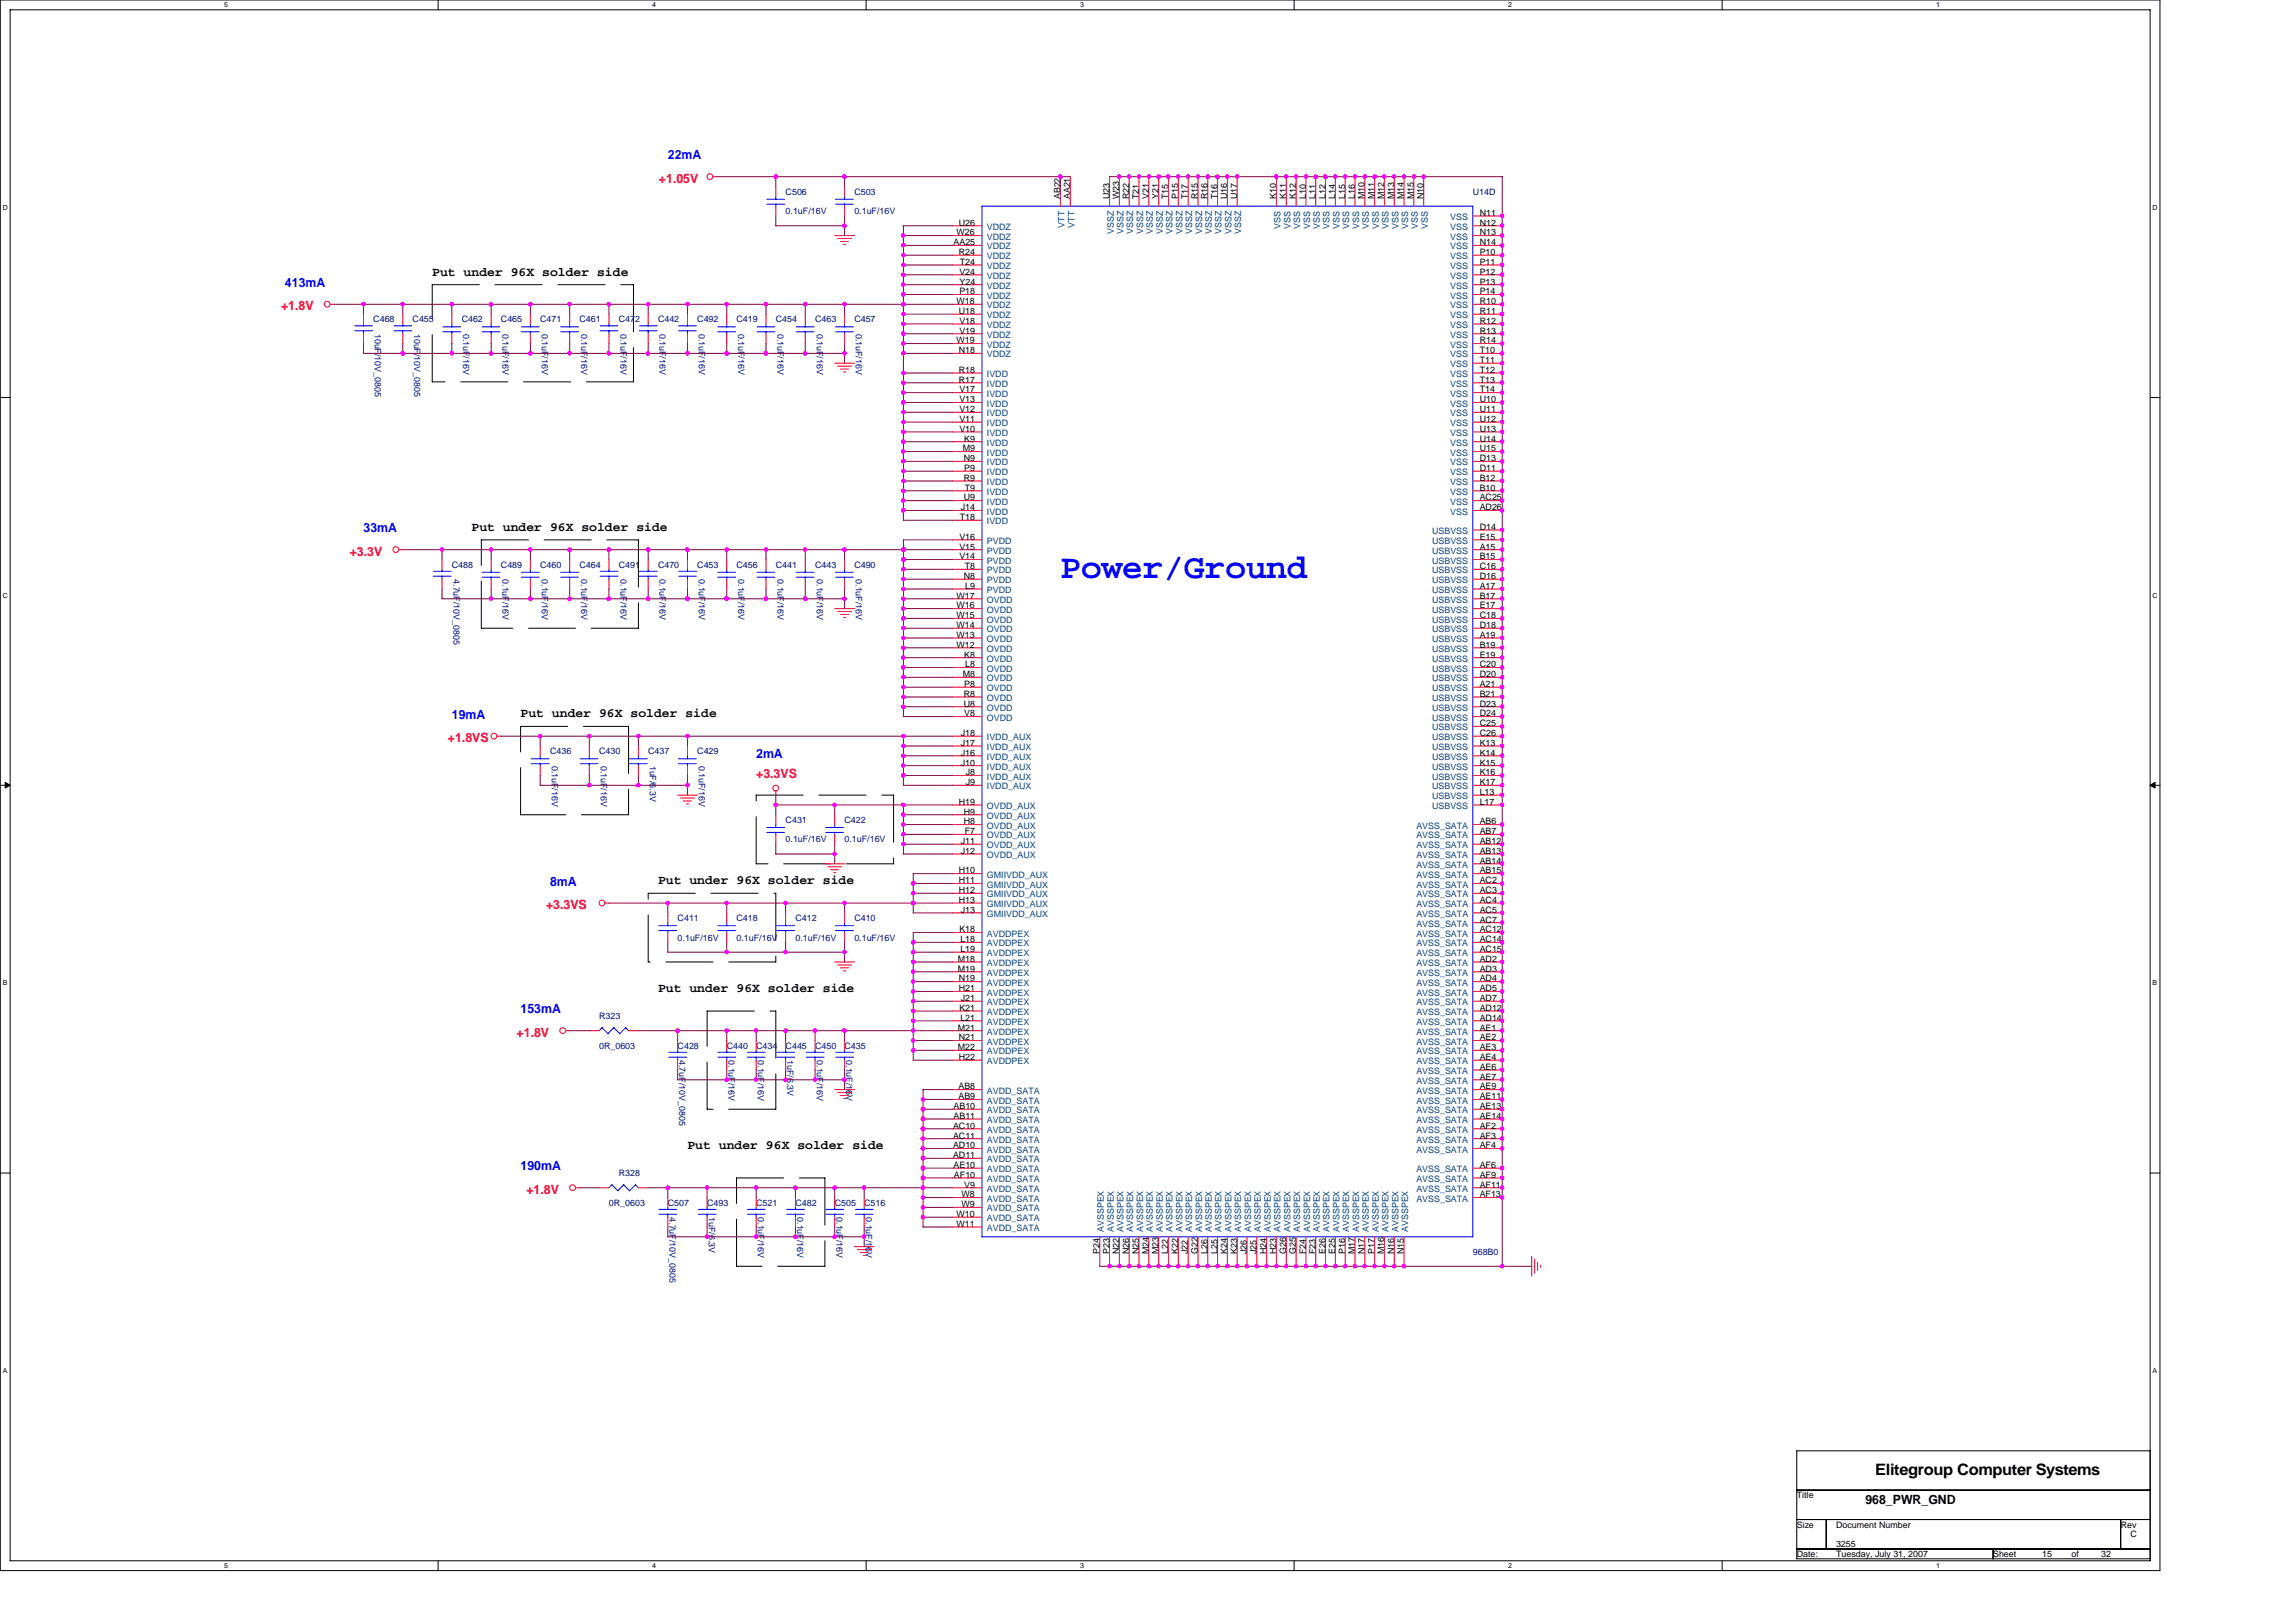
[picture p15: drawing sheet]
<svg xmlns="http://www.w3.org/2000/svg" width="297mm" height="210mm" viewBox="0 0 297 210" stroke-linecap="round" stroke-linejoin="round" font-family="sans-serif">
<defs><g id="words">
<text font-size="4.4" fill="#00f" x="137.2" y="74.8">Power/Ground</text>
<text font-size="2" x="242.6" y="190.9">Elitegroup Computer Systems</text>
<g font-size="1.7" fill="#f00">
<text x="85.3" y="23.6">+1.05V</text>
<text x="36.4" y="40.2">+1.8V</text>
<text x="45.3" y="71.9">+3.3V</text>
<text x="58" y="96">+1.8VS</text>
<text x="97.8" y="100.6">+3.3VS</text>
<text x="70.7" y="117.6">+3.3VS</text>
<text x="66.8" y="134.1">+1.8V</text>
<text x="68.1" y="154.5">+1.8V</text>
</g>
<g font-size="1.7" fill="#00f">
<text x="86.4" y="20.6">22mA</text>
<text x="36.9" y="37.1">413mA</text>
<text x="47" y="68.9">33mA</text>
<text x="58.5" y="93">19mA</text>
<text x="97.8" y="98.1">2mA</text>
<text x="71.2" y="114.6">8mA</text>
<text x="67.3" y="131.1">153mA</text>
<text x="67.3" y="151.4">190mA</text>
</g>
<g font-size="1.7">
<text x="55.9" y="35.6">Put under 96X solder side</text>
<text x="61" y="68.7">Put under 96X solder side</text>
<text x="67.3" y="92.8">Put under 96X solder side</text>
<text x="85.1" y="114.4">Put under 96X solder side</text>
<text x="85.1" y="128.4">Put under 96X solder side</text>
<text x="88.9" y="148.7">Put under 96X solder side</text>
<text x="241.3" y="194.6">968_PWR_GND</text>
</g>
<g font-size="1.1" fill="#000080">
<text x="101.6" y="25.2">C506</text>
<text x="101.6" y="27.7">0.1uF/16V</text>
<text x="110.5" y="25.2">C503</text>
<text x="110.5" y="27.7">0.1uF/16V</text>
<text x="190.5" y="25.2">U14D</text>
<text x="48.3" y="41.7">C468</text>
<text x="53.4" y="41.7">C455</text>
<text x="59.7" y="41.7">C462</text>
<text x="64.8" y="41.7">C465</text>
<text x="69.9" y="41.7">C471</text>
<text x="75" y="41.7">C461</text>
<text x="80" y="41.7">C472</text>
<text x="85.1" y="41.7">C442</text>
<text x="90.2" y="41.7">C492</text>
<text x="95.3" y="41.7">C419</text>
<text x="100.4" y="41.7">C454</text>
<text x="105.4" y="41.7">C463</text>
<text x="110.5" y="41.7">C457</text>
<text x="48.5" y="43.2" transform="rotate(90 48.5 43.2)">10uF/10V_0805</text>
<text x="53.6" y="43.2" transform="rotate(90 53.6 43.2)">10uF/10V_0805</text>
<text x="59.9" y="43.2" transform="rotate(90 59.9 43.2)">0.1uF/16V</text>
<text x="65" y="43.2" transform="rotate(90 65 43.2)">0.1uF/16V</text>
<text x="70.1" y="43.2" transform="rotate(90 70.1 43.2)">0.1uF/16V</text>
<text x="75.2" y="43.2" transform="rotate(90 75.2 43.2)">0.1uF/16V</text>
<text x="80.3" y="43.2" transform="rotate(90 80.3 43.2)">0.1uF/16V</text>
<text x="85.3" y="43.2" transform="rotate(90 85.3 43.2)">0.1uF/16V</text>
<text x="90.4" y="43.2" transform="rotate(90 90.4 43.2)">0.1uF/16V</text>
<text x="95.5" y="43.2" transform="rotate(90 95.5 43.2)">0.1uF/16V</text>
<text x="100.6" y="43.2" transform="rotate(90 100.6 43.2)">0.1uF/16V</text>
<text x="105.7" y="43.2" transform="rotate(90 105.7 43.2)">0.1uF/16V</text>
<text x="110.7" y="43.2" transform="rotate(90 110.7 43.2)">0.1uF/16V</text>
<text x="58.5" y="73.4">C488</text>
<text x="58.7" y="74.9" transform="rotate(90 58.7 74.9)">4.7uF/10V_0805</text>
<text x="64.8" y="73.4">C489</text>
<text x="65" y="74.9" transform="rotate(90 65 74.9)">0.1uF/16V</text>
<text x="69.9" y="73.4">C460</text>
<text x="70.1" y="74.9" transform="rotate(90 70.1 74.9)">0.1uF/16V</text>
<text x="75" y="73.4">C464</text>
<text x="75.2" y="74.9" transform="rotate(90 75.2 74.9)">0.1uF/16V</text>
<text x="80" y="73.4">C491</text>
<text x="80.3" y="74.9" transform="rotate(90 80.3 74.9)">0.1uF/16V</text>
<text x="85.1" y="73.4">C470</text>
<text x="85.3" y="74.9" transform="rotate(90 85.3 74.9)">0.1uF/16V</text>
<text x="90.2" y="73.4">C453</text>
<text x="90.4" y="74.9" transform="rotate(90 90.4 74.9)">0.1uF/16V</text>
<text x="95.3" y="73.4">C456</text>
<text x="95.5" y="74.9" transform="rotate(90 95.5 74.9)">0.1uF/16V</text>
<text x="100.4" y="73.4">C441</text>
<text x="100.6" y="74.9" transform="rotate(90 100.6 74.9)">0.1uF/16V</text>
<text x="105.4" y="73.4">C443</text>
<text x="105.7" y="74.9" transform="rotate(90 105.7 74.9)">0.1uF/16V</text>
<text x="110.5" y="73.4">C490</text>
<text x="110.7" y="74.9" transform="rotate(90 110.7 74.9)">0.1uF/16V</text>
<text x="71.2" y="97.6">C436</text>
<text x="71.4" y="99.1" transform="rotate(90 71.4 99.1)">0.1uF/16V</text>
<text x="77.5" y="97.6">C430</text>
<text x="77.7" y="99.1" transform="rotate(90 77.7 99.1)">0.1uF/16V</text>
<text x="83.9" y="97.6">C437</text>
<text x="84.1" y="99.1" transform="rotate(90 84.1 99.1)">1uF/6.3V</text>
<text x="90.2" y="97.6">C429</text>
<text x="90.4" y="99.1" transform="rotate(90 90.4 99.1)">0.1uF/16V</text>
<text x="101.6" y="106.4">C431</text>
<text x="109.3" y="106.4">C422</text>
<text x="101.6" y="109">0.1uF/16V</text>
<text x="109.3" y="109">0.1uF/16V</text>
<text x="87.7" y="119.1">C411</text>
<text x="95.3" y="119.1">C418</text>
<text x="102.9" y="119.1">C412</text>
<text x="110.5" y="119.1">C410</text>
<text x="87.7" y="121.7">0.1uF/16V</text>
<text x="95.3" y="121.7">0.1uF/16V</text>
<text x="102.9" y="121.7">0.1uF/16V</text>
<text x="110.5" y="121.7">0.1uF/16V</text>
<text x="77.5" y="131.8">R323</text>
<text x="77.5" y="135.7">0R_0603</text>
<text x="87.7" y="135.7">C428</text>
<text x="87.9" y="137.2" transform="rotate(90 87.9 137.2)">4.7uF/10V_0805</text>
<text x="94" y="135.7">C440</text>
<text x="94.2" y="137.2" transform="rotate(90 94.2 137.2)">0.1uF/16V</text>
<text x="97.8" y="135.7">C434</text>
<text x="98" y="137.2" transform="rotate(90 98 137.2)">0.1uF/16V</text>
<text x="101.6" y="135.7">C445</text>
<text x="101.9" y="137.2" transform="rotate(90 101.9 137.2)">1uF/6.3V</text>
<text x="105.4" y="135.7">C450</text>
<text x="105.7" y="137.2" transform="rotate(90 105.7 137.2)">0.1uF/16V</text>
<text x="109.3" y="135.7">C435</text>
<text x="109.5" y="137.2" transform="rotate(90 109.5 137.2)">0.1uF/16V</text>
<text x="78.8" y="156">0R_0603</text>
<text x="80" y="152.2">R328</text>
<text x="86.4" y="156">C507</text>
<text x="91.5" y="156">C493</text>
<text x="97.8" y="156">C521</text>
<text x="102.9" y="156">C482</text>
<text x="108" y="156">C505</text>
<text x="111.8" y="156">C516</text>
<text x="86.6" y="157.5" transform="rotate(90 86.6 157.5)">4.7uF/10V_0805</text>
<text x="91.7" y="157.5" transform="rotate(90 91.7 157.5)">1uF/6.3V</text>
<text x="98" y="157.5" transform="rotate(90 98 157.5)">0.1uF/16V</text>
<text x="103.1" y="157.5" transform="rotate(90 103.1 157.5)">0.1uF/16V</text>
<text x="108.2" y="157.5" transform="rotate(90 108.2 157.5)">0.1uF/16V</text>
<text x="112" y="157.5" transform="rotate(90 112 157.5)">0.1uF/16V</text>
<text x="190.5" y="162.3">968B0</text>
</g>
<g font-size="1.1">
<text x="124.1" y="29.2">U26</text>
<text x="137.2" y="25.8" transform="rotate(-90 137.2 25.8)">AB22</text>
<text x="138.4" y="25.8" transform="rotate(-90 138.4 25.8)">AA21</text>
<text x="143.5" y="25.8" transform="rotate(-90 143.5 25.8)">U23</text>
<text x="144.8" y="25.8" transform="rotate(-90 144.8 25.8)">W23</text>
<text x="146.1" y="25.8" transform="rotate(-90 146.1 25.8)">R22</text>
<text x="147.3" y="25.8" transform="rotate(-90 147.3 25.8)">T21</text>
<text x="148.6" y="25.8" transform="rotate(-90 148.6 25.8)">V21</text>
<text x="149.9" y="25.8" transform="rotate(-90 149.9 25.8)">Y21</text>
<text x="151.1" y="25.8" transform="rotate(-90 151.1 25.8)">T15</text>
<text x="152.4" y="25.8" transform="rotate(-90 152.4 25.8)">P15</text>
<text x="153.7" y="25.8" transform="rotate(-90 153.7 25.8)">T17</text>
<text x="155" y="25.8" transform="rotate(-90 155 25.8)">R15</text>
<text x="156.2" y="25.8" transform="rotate(-90 156.2 25.8)">R16</text>
<text x="157.5" y="25.8" transform="rotate(-90 157.5 25.8)">T16</text>
<text x="158.8" y="25.8" transform="rotate(-90 158.8 25.8)">U16</text>
<text x="160" y="25.8" transform="rotate(-90 160 25.8)">U17</text>
<text x="165.1" y="25.8" transform="rotate(-90 165.1 25.8)">K10</text>
<text x="166.4" y="25.8" transform="rotate(-90 166.4 25.8)">K11</text>
<text x="167.7" y="25.8" transform="rotate(-90 167.7 25.8)">K12</text>
<text x="168.9" y="25.8" transform="rotate(-90 168.9 25.8)">L10</text>
<text x="170.2" y="25.8" transform="rotate(-90 170.2 25.8)">L11</text>
<text x="171.5" y="25.8" transform="rotate(-90 171.5 25.8)">L12</text>
<text x="172.7" y="25.8" transform="rotate(-90 172.7 25.8)">L14</text>
<text x="174" y="25.8" transform="rotate(-90 174 25.8)">L15</text>
<text x="175.3" y="25.8" transform="rotate(-90 175.3 25.8)">L16</text>
<text x="176.5" y="25.8" transform="rotate(-90 176.5 25.8)">M10</text>
<text x="177.8" y="25.8" transform="rotate(-90 177.8 25.8)">M11</text>
<text x="179.1" y="25.8" transform="rotate(-90 179.1 25.8)">M12</text>
<text x="180.4" y="25.8" transform="rotate(-90 180.4 25.8)">M13</text>
<text x="181.6" y="25.8" transform="rotate(-90 181.6 25.8)">M14</text>
<text x="182.9" y="25.8" transform="rotate(-90 182.9 25.8)">M15</text>
<text x="184.2" y="25.8" transform="rotate(-90 184.2 25.8)">N10</text>
<text x="191.4" y="27.9">N11</text>
<text x="191.4" y="29.2">N12</text>
<text x="123.4" y="31.7">AA25</text>
<text x="123.7" y="30.5">W26</text>
<text x="124.1" y="33">R24</text>
<text x="124.1" y="35.5">V24</text>
<text x="124.2" y="34.3">T24</text>
<text x="191.4" y="30.5">N13</text>
<text x="191.4" y="31.7">N14</text>
<text x="191.4" y="33">P10</text>
<text x="191.4" y="34.3">P11</text>
<text x="191.4" y="35.5">P12</text>
<text x="123.7" y="39.3">W18</text>
<text x="124.1" y="40.6">U18</text>
<text x="124.1" y="38.1">P18</text>
<text x="124.1" y="41.9">V18</text>
<text x="124.1" y="36.8">Y24</text>
<text x="191.4" y="36.8">P13</text>
<text x="191.4" y="38.1">P14</text>
<text x="191.4" y="39.3">R10</text>
<text x="191.4" y="40.6">R11</text>
<text x="191.4" y="41.9">R12</text>
<text x="123.7" y="44.4">W19</text>
<text x="124.1" y="45.7">N18</text>
<text x="124.1" y="43.2">V19</text>
<text x="191.4" y="45.7">T10</text>
<text x="191.4" y="43.2">R13</text>
<text x="191.4" y="44.4">R14</text>
<text x="191.4" y="47">T11</text>
<text x="124.1" y="48.2">R18</text>
<text x="124.1" y="49.5">R17</text>
<text x="124.1" y="50.8">V17</text>
<text x="124.1" y="53.3">V12</text>
<text x="124.1" y="52">V13</text>
<text x="191.4" y="52">U10</text>
<text x="191.4" y="50.8">T14</text>
<text x="191.4" y="48.2">T12</text>
<text x="191.4" y="49.5">T13</text>
<text x="191.4" y="53.3">U11</text>
<text x="124.1" y="55.9">V10</text>
<text x="124.1" y="54.6">V11</text>
<text x="124.6" y="58.4">M9</text>
<text x="124.7" y="59.7">N9</text>
<text x="124.8" y="57.1">K9</text>
<text x="191.4" y="57.1">U14</text>
<text x="191.4" y="58.4">U15</text>
<text x="191.4" y="59.7">D13</text>
<text x="191.4" y="54.6">U12</text>
<text x="191.4" y="55.9">U13</text>
<text x="124.7" y="62.2">R9</text>
<text x="124.7" y="64.7">U9</text>
<text x="124.8" y="60.9">P9</text>
<text x="124.8" y="63.5">T9</text>
<text x="191.4" y="62.2">B12</text>
<text x="191.4" y="60.9">D11</text>
<text x="191.4" y="64.7">AC25</text>
<text x="191.4" y="63.5">B10</text>
<text x="124.1" y="69.8">V16</text>
<text x="124.1" y="71.1">V15</text>
<text x="124.2" y="67.3">T18</text>
<text x="124.3" y="66">J14</text>
<text x="191.4" y="68.6">D14</text>
<text x="191.4" y="69.8">E15</text>
<text x="191.4" y="71.1">A15</text>
<text x="191.4" y="66">AD26</text>
<text x="123.7" y="77.4">W17</text>
<text x="124.1" y="72.4">V14</text>
<text x="124.7" y="74.9">N8</text>
<text x="124.8" y="73.6">T8</text>
<text x="124.9" y="76.2">L9</text>
<text x="191.4" y="72.4">B15</text>
<text x="191.4" y="73.6">C16</text>
<text x="191.4" y="74.9">D16</text>
<text x="191.4" y="76.2">A17</text>
<text x="191.4" y="77.4">B17</text>
<text x="123.7" y="78.7">W16</text>
<text x="123.7" y="80">W15</text>
<text x="123.7" y="81.3">W14</text>
<text x="123.7" y="82.5">W13</text>
<text x="123.7" y="83.8">W12</text>
<text x="191.4" y="78.7">E17</text>
<text x="191.4" y="80">C18</text>
<text x="191.4" y="81.3">D18</text>
<text x="191.4" y="82.5">A19</text>
<text x="191.4" y="83.8">B19</text>
<text x="124.6" y="87.6">M8</text>
<text x="124.8" y="85.1">K8</text>
<text x="124.8" y="88.9">P8</text>
<text x="124.9" y="86.3">L8</text>
<text x="191.4" y="85.1">E19</text>
<text x="191.4" y="86.3">C20</text>
<text x="191.4" y="87.6">D20</text>
<text x="191.4" y="88.9">A21</text>
<text x="124.3" y="95.2">J18</text>
<text x="124.7" y="90.1">R8</text>
<text x="124.7" y="91.4">U8</text>
<text x="124.8" y="92.7">V8</text>
<text x="191.4" y="90.1">B21</text>
<text x="191.4" y="91.4">D23</text>
<text x="191.4" y="92.7">D24</text>
<text x="191.4" y="94">C25</text>
<text x="191.4" y="95.2">C26</text>
<text x="124.3" y="96.5">J17</text>
<text x="124.3" y="97.8">J16</text>
<text x="124.3" y="99">J10</text>
<text x="124.9" y="101.6">J9</text>
<text x="124.9" y="100.3">J8</text>
<text x="191.4" y="96.5">K13</text>
<text x="191.4" y="97.8">K14</text>
<text x="191.4" y="99">K15</text>
<text x="191.4" y="100.3">K16</text>
<text x="191.4" y="101.6">K17</text>
<text x="124.1" y="104.1">H19</text>
<text x="124.7" y="105.4">H9</text>
<text x="124.7" y="106.7">H8</text>
<text x="124.8" y="107.9">F7</text>
<text x="191.4" y="102.8">L13</text>
<text x="191.4" y="104.1">L17</text>
<text x="191.4" y="106.7">AB6</text>
<text x="191.4" y="107.9">AB7</text>
<text x="124.1" y="113">H10</text>
<text x="124.3" y="110.5">J12</text>
<text x="124.3" y="109.2">J11</text>
<text x="191.4" y="110.5">AB13</text>
<text x="191.4" y="111.7">AB14</text>
<text x="191.4" y="113">AB15</text>
<text x="191.4" y="109.2">AB12</text>
<text x="124.1" y="114.3">H11</text>
<text x="124.1" y="115.5">H12</text>
<text x="124.1" y="116.8">H13</text>
<text x="124.3" y="118.1">J13</text>
<text x="191.4" y="114.3">AC2</text>
<text x="191.4" y="115.5">AC3</text>
<text x="191.4" y="116.8">AC4</text>
<text x="191.4" y="118.1">AC5</text>
<text x="191.4" y="119.4">AC7</text>
<text x="123.9" y="124.4">M18</text>
<text x="123.9" y="125.7">M19</text>
<text x="124.1" y="120.6">K18</text>
<text x="124.2" y="121.9">L18</text>
<text x="124.2" y="123.2">L19</text>
<text x="191.4" y="125.7">AD3</text>
<text x="191.4" y="124.4">AD2</text>
<text x="191.4" y="120.6">AC12</text>
<text x="191.4" y="121.9">AC14</text>
<text x="191.4" y="123.2">AC15</text>
<text x="124.1" y="127">N19</text>
<text x="124.1" y="128.2">H21</text>
<text x="124.1" y="130.8">K21</text>
<text x="124.3" y="129.5">J21</text>
<text x="191.4" y="130.8">AD12</text>
<text x="191.4" y="129.5">AD7</text>
<text x="191.4" y="127">AD4</text>
<text x="191.4" y="128.2">AD5</text>
<text x="123.9" y="133.3">M21</text>
<text x="123.9" y="135.9">M22</text>
<text x="124.1" y="134.6">N21</text>
<text x="124.1" y="137.1">H22</text>
<text x="124.2" y="132.1">L21</text>
<text x="191.4" y="135.9">AE3</text>
<text x="191.4" y="137.1">AE4</text>
<text x="191.4" y="133.3">AE1</text>
<text x="191.4" y="134.6">AE2</text>
<text x="191.4" y="132.1">AD14</text>
<text x="123.4" y="143.5">AB10</text>
<text x="124" y="140.9">AB8</text>
<text x="124" y="142.2">AB9</text>
<text x="191.4" y="142.2">AE11</text>
<text x="191.4" y="140.9">AE9</text>
<text x="191.4" y="139.7">AE7</text>
<text x="191.4" y="143.5">AE13</text>
<text x="191.4" y="138.4">AE6</text>
<text x="123.3" y="146">AC10</text>
<text x="123.3" y="147.3">AC11</text>
<text x="123.3" y="148.6">AD10</text>
<text x="123.3" y="149.8">AD11</text>
<text x="123.4" y="144.8">AB11</text>
<text x="191.4" y="147.3">AF3</text>
<text x="191.4" y="148.6">AF4</text>
<text x="191.4" y="146">AF2</text>
<text x="191.4" y="144.8">AE14</text>
<text x="123.4" y="151.1">AE10</text>
<text x="123.4" y="152.4">AF10</text>
<text x="124.4" y="154.9">W8</text>
<text x="124.8" y="153.6">V9</text>
<text x="191.4" y="152.4">AF9</text>
<text x="191.4" y="153.6">AF11</text>
<text x="191.4" y="154.9">AF13</text>
<text x="191.4" y="151.1">AF6</text>
<text x="123.7" y="157.5">W10</text>
<text x="123.7" y="158.7">W11</text>
<text x="124.4" y="156.2">W9</text>
<text x="142.3" y="162.2" transform="rotate(-90 142.3 162.2)">P24</text>
<text x="143.5" y="162.2" transform="rotate(-90 143.5 162.2)">P23</text>
<text x="144.8" y="162.2" transform="rotate(-90 144.8 162.2)">N22</text>
<text x="146.1" y="162.2" transform="rotate(-90 146.1 162.2)">N26</text>
<text x="147.3" y="162.2" transform="rotate(-90 147.3 162.2)">N25</text>
<text x="148.6" y="162.2" transform="rotate(-90 148.6 162.2)">M24</text>
<text x="149.9" y="162.2" transform="rotate(-90 149.9 162.2)">M23</text>
<text x="151.1" y="162.2" transform="rotate(-90 151.1 162.2)">L22</text>
<text x="152.4" y="162.2" transform="rotate(-90 152.4 162.2)">K22</text>
<text x="153.7" y="162.2" transform="rotate(-90 153.7 162.2)">J22</text>
<text x="155" y="162.2" transform="rotate(-90 155 162.2)">G22</text>
<text x="156.2" y="162.2" transform="rotate(-90 156.2 162.2)">L26</text>
<text x="157.5" y="162.2" transform="rotate(-90 157.5 162.2)">L25</text>
<text x="158.8" y="162.2" transform="rotate(-90 158.8 162.2)">K24</text>
<text x="160" y="162.2" transform="rotate(-90 160 162.2)">K23</text>
<text x="161.3" y="162.2" transform="rotate(-90 161.3 162.2)">J26</text>
<text x="162.6" y="162.2" transform="rotate(-90 162.6 162.2)">J25</text>
<text x="163.8" y="162.2" transform="rotate(-90 163.8 162.2)">H24</text>
<text x="165.1" y="162.2" transform="rotate(-90 165.1 162.2)">H23</text>
<text x="166.4" y="162.2" transform="rotate(-90 166.4 162.2)">G26</text>
<text x="167.7" y="162.2" transform="rotate(-90 167.7 162.2)">G25</text>
<text x="168.9" y="162.2" transform="rotate(-90 168.9 162.2)">F24</text>
<text x="170.2" y="162.2" transform="rotate(-90 170.2 162.2)">F23</text>
<text x="171.5" y="162.2" transform="rotate(-90 171.5 162.2)">E26</text>
<text x="172.7" y="162.2" transform="rotate(-90 172.7 162.2)">E25</text>
<text x="174" y="162.2" transform="rotate(-90 174 162.2)">P16</text>
<text x="175.3" y="162.2" transform="rotate(-90 175.3 162.2)">M17</text>
<text x="176.5" y="162.2" transform="rotate(-90 176.5 162.2)">N17</text>
<text x="177.8" y="162.2" transform="rotate(-90 177.8 162.2)">P17</text>
<text x="179.1" y="162.2" transform="rotate(-90 179.1 162.2)">M16</text>
<text x="180.4" y="162.2" transform="rotate(-90 180.4 162.2)">N16</text>
<text x="181.6" y="162.2" transform="rotate(-90 181.6 162.2)">N15</text>
<text x="232.4" y="193.8">Title</text>
<text x="232.4" y="197.6">Size</text>
<text x="237.5" y="197.6">Document Number</text>
<text x="274.4" y="197.6">Rev</text>
<text x="232.4" y="201.4">Date:</text>
<text x="237.5" y="201.4">Tuesday, July 31, 2007</text>
<text x="237.5" y="200.2">3255</text>
<text x="257.8" y="201.4">Sheet</text>
<text x="264.2" y="201.4">15</text>
<text x="268" y="201.4">of</text>
<text x="271.8" y="201.4">32</text>
<text x="275.6" y="198.9">C</text>
</g>
<g font-size="1.1" fill="#004080">
<text x="127.7" y="29.7">VDDZ</text>
<text x="137.7" y="29.5" transform="rotate(-90 137.7 29.5)">VTT</text>
<text x="139" y="29.5" transform="rotate(-90 139 29.5)">VTT</text>
<text x="165.7" y="29.6" transform="rotate(-90 165.7 29.6)">VSS</text>
<text x="166.9" y="29.6" transform="rotate(-90 166.9 29.6)">VSS</text>
<text x="168.2" y="29.6" transform="rotate(-90 168.2 29.6)">VSS</text>
<text x="169.5" y="29.6" transform="rotate(-90 169.5 29.6)">VSS</text>
<text x="170.7" y="29.6" transform="rotate(-90 170.7 29.6)">VSS</text>
<text x="172" y="29.6" transform="rotate(-90 172 29.6)">VSS</text>
<text x="173.3" y="29.6" transform="rotate(-90 173.3 29.6)">VSS</text>
<text x="174.6" y="29.6" transform="rotate(-90 174.6 29.6)">VSS</text>
<text x="175.8" y="29.6" transform="rotate(-90 175.8 29.6)">VSS</text>
<text x="177.1" y="29.6" transform="rotate(-90 177.1 29.6)">VSS</text>
<text x="178.4" y="29.6" transform="rotate(-90 178.4 29.6)">VSS</text>
<text x="179.6" y="29.6" transform="rotate(-90 179.6 29.6)">VSS</text>
<text x="180.9" y="29.6" transform="rotate(-90 180.9 29.6)">VSS</text>
<text x="182.2" y="29.6" transform="rotate(-90 182.2 29.6)">VSS</text>
<text x="183.4" y="29.6" transform="rotate(-90 183.4 29.6)">VSS</text>
<text x="184.7" y="29.6" transform="rotate(-90 184.7 29.6)">VSS</text>
<text x="187.6" y="28.5">VSS</text>
<text x="187.6" y="29.7">VSS</text>
<text x="127.7" y="34.8">VDDZ</text>
<text x="127.7" y="31">VDDZ</text>
<text x="127.7" y="32.3">VDDZ</text>
<text x="127.7" y="33.5">VDDZ</text>
<text x="144.1" y="30.3" transform="rotate(-90 144.1 30.3)">VSSZ</text>
<text x="145.3" y="30.3" transform="rotate(-90 145.3 30.3)">VSSZ</text>
<text x="146.6" y="30.3" transform="rotate(-90 146.6 30.3)">VSSZ</text>
<text x="147.9" y="30.3" transform="rotate(-90 147.9 30.3)">VSSZ</text>
<text x="149.2" y="30.3" transform="rotate(-90 149.2 30.3)">VSSZ</text>
<text x="150.4" y="30.3" transform="rotate(-90 150.4 30.3)">VSSZ</text>
<text x="151.7" y="30.3" transform="rotate(-90 151.7 30.3)">VSSZ</text>
<text x="153" y="30.3" transform="rotate(-90 153 30.3)">VSSZ</text>
<text x="154.2" y="30.3" transform="rotate(-90 154.2 30.3)">VSSZ</text>
<text x="155.5" y="30.3" transform="rotate(-90 155.5 30.3)">VSSZ</text>
<text x="156.8" y="30.3" transform="rotate(-90 156.8 30.3)">VSSZ</text>
<text x="158" y="30.3" transform="rotate(-90 158 30.3)">VSSZ</text>
<text x="159.3" y="30.3" transform="rotate(-90 159.3 30.3)">VSSZ</text>
<text x="160.6" y="30.3" transform="rotate(-90 160.6 30.3)">VSSZ</text>
<text x="187.6" y="31">VSS</text>
<text x="187.6" y="32.3">VSS</text>
<text x="187.6" y="33.5">VSS</text>
<text x="187.6" y="34.8">VSS</text>
<text x="127.7" y="36.1">VDDZ</text>
<text x="127.7" y="37.4">VDDZ</text>
<text x="127.7" y="41.2">VDDZ</text>
<text x="127.7" y="38.6">VDDZ</text>
<text x="127.7" y="39.9">VDDZ</text>
<text x="187.6" y="36.1">VSS</text>
<text x="187.6" y="37.4">VSS</text>
<text x="187.6" y="38.6">VSS</text>
<text x="187.6" y="39.9">VSS</text>
<text x="187.6" y="41.2">VSS</text>
<text x="127.7" y="42.4">VDDZ</text>
<text x="127.7" y="43.7">VDDZ</text>
<text x="127.7" y="45">VDDZ</text>
<text x="127.7" y="46.2">VDDZ</text>
<text x="187.6" y="42.4">VSS</text>
<text x="187.6" y="47.5">VSS</text>
<text x="187.6" y="46.2">VSS</text>
<text x="187.6" y="43.7">VSS</text>
<text x="187.6" y="45">VSS</text>
<text x="127.7" y="52.6">IVDD</text>
<text x="127.7" y="53.9">IVDD</text>
<text x="127.7" y="50.1">IVDD</text>
<text x="127.7" y="48.8">IVDD</text>
<text x="127.7" y="51.3">IVDD</text>
<text x="187.6" y="48.8">VSS</text>
<text x="187.6" y="50.1">VSS</text>
<text x="187.6" y="53.9">VSS</text>
<text x="187.6" y="52.6">VSS</text>
<text x="187.6" y="51.3">VSS</text>
<text x="127.7" y="58.9">IVDD</text>
<text x="127.7" y="57.7">IVDD</text>
<text x="127.7" y="56.4">IVDD</text>
<text x="127.7" y="55.1">IVDD</text>
<text x="187.6" y="55.1">VSS</text>
<text x="187.6" y="56.4">VSS</text>
<text x="187.6" y="57.7">VSS</text>
<text x="187.6" y="58.9">VSS</text>
<text x="127.7" y="62.8">IVDD</text>
<text x="127.7" y="64">IVDD</text>
<text x="127.7" y="65.3">IVDD</text>
<text x="127.7" y="60.2">IVDD</text>
<text x="127.7" y="61.5">IVDD</text>
<text x="187.6" y="65.3">VSS</text>
<text x="187.6" y="64">VSS</text>
<text x="187.6" y="60.2">VSS</text>
<text x="187.6" y="62.8">VSS</text>
<text x="187.6" y="61.5">VSS</text>
<text x="127.7" y="67.8">IVDD</text>
<text x="127.7" y="66.6">IVDD</text>
<text x="127.7" y="70.4">PVDD</text>
<text x="127.7" y="71.6">PVDD</text>
<text x="185.3" y="69.1">USBVSS</text>
<text x="185.3" y="70.4">USBVSS</text>
<text x="185.3" y="71.6">USBVSS</text>
<text x="187.6" y="66.6">VSS</text>
<text x="127.7" y="72.9">PVDD</text>
<text x="127.7" y="74.2">PVDD</text>
<text x="127.7" y="75.5">PVDD</text>
<text x="127.7" y="76.7">PVDD</text>
<text x="127.7" y="78">OVDD</text>
<text x="185.3" y="72.9">USBVSS</text>
<text x="185.3" y="74.2">USBVSS</text>
<text x="185.3" y="75.5">USBVSS</text>
<text x="185.3" y="76.7">USBVSS</text>
<text x="185.3" y="78">USBVSS</text>
<text x="127.7" y="79.3">OVDD</text>
<text x="127.7" y="80.5">OVDD</text>
<text x="127.7" y="81.8">OVDD</text>
<text x="127.7" y="83.1">OVDD</text>
<text x="185.3" y="79.3">USBVSS</text>
<text x="185.3" y="80.5">USBVSS</text>
<text x="185.3" y="81.8">USBVSS</text>
<text x="185.3" y="83.1">USBVSS</text>
<text x="127.7" y="84.3">OVDD</text>
<text x="127.7" y="85.6">OVDD</text>
<text x="127.7" y="86.9">OVDD</text>
<text x="127.7" y="88.2">OVDD</text>
<text x="127.7" y="89.4">OVDD</text>
<text x="185.3" y="84.3">USBVSS</text>
<text x="185.3" y="85.6">USBVSS</text>
<text x="185.3" y="86.9">USBVSS</text>
<text x="185.3" y="88.2">USBVSS</text>
<text x="185.3" y="89.4">USBVSS</text>
<text x="127.7" y="90.7">OVDD</text>
<text x="127.7" y="92">OVDD</text>
<text x="127.7" y="93.2">OVDD</text>
<text x="127.7" y="95.8">IVDD_AUX</text>
<text x="185.3" y="90.7">USBVSS</text>
<text x="185.3" y="92">USBVSS</text>
<text x="185.3" y="93.2">USBVSS</text>
<text x="185.3" y="94.5">USBVSS</text>
<text x="185.3" y="95.8">USBVSS</text>
<text x="127.7" y="98.3">IVDD_AUX</text>
<text x="127.7" y="99.6">IVDD_AUX</text>
<text x="127.7" y="100.9">IVDD_AUX</text>
<text x="127.7" y="97">IVDD_AUX</text>
<text x="185.3" y="100.9">USBVSS</text>
<text x="185.3" y="97">USBVSS</text>
<text x="185.3" y="98.3">USBVSS</text>
<text x="185.3" y="99.6">USBVSS</text>
<text x="127.7" y="107.2">OVDD_AUX</text>
<text x="127.7" y="104.7">OVDD_AUX</text>
<text x="127.7" y="105.9">OVDD_AUX</text>
<text x="127.7" y="102.1">IVDD_AUX</text>
<text x="183.2" y="107.2">AVSS_SATA</text>
<text x="185.3" y="102.1">USBVSS</text>
<text x="185.3" y="103.4">USBVSS</text>
<text x="185.3" y="104.7">USBVSS</text>
<text x="127.7" y="111">OVDD_AUX</text>
<text x="127.7" y="113.6">GMIIVDD_AUX</text>
<text x="127.7" y="109.7">OVDD_AUX</text>
<text x="127.7" y="108.5">OVDD_AUX</text>
<text x="183.2" y="108.5">AVSS_SATA</text>
<text x="183.2" y="111">AVSS_SATA</text>
<text x="183.2" y="112.3">AVSS_SATA</text>
<text x="183.2" y="113.6">AVSS_SATA</text>
<text x="183.2" y="109.7">AVSS_SATA</text>
<text x="127.7" y="114.8">GMIIVDD_AUX</text>
<text x="127.7" y="116.1">GMIIVDD_AUX</text>
<text x="127.7" y="117.4">GMIIVDD_AUX</text>
<text x="127.7" y="118.6">GMIIVDD_AUX</text>
<text x="183.2" y="119.9">AVSS_SATA</text>
<text x="183.2" y="114.8">AVSS_SATA</text>
<text x="183.2" y="116.1">AVSS_SATA</text>
<text x="183.2" y="117.4">AVSS_SATA</text>
<text x="183.2" y="118.6">AVSS_SATA</text>
<text x="127.7" y="121.2">AVDDPEX</text>
<text x="127.7" y="122.4">AVDDPEX</text>
<text x="127.7" y="123.7">AVDDPEX</text>
<text x="127.7" y="125">AVDDPEX</text>
<text x="183.2" y="125">AVSS_SATA</text>
<text x="183.2" y="121.2">AVSS_SATA</text>
<text x="183.2" y="122.4">AVSS_SATA</text>
<text x="183.2" y="123.7">AVSS_SATA</text>
<text x="127.7" y="126.3">AVDDPEX</text>
<text x="127.7" y="127.5">AVDDPEX</text>
<text x="127.7" y="128.8">AVDDPEX</text>
<text x="127.7" y="130.1">AVDDPEX</text>
<text x="127.7" y="131.3">AVDDPEX</text>
<text x="183.2" y="131.3">AVSS_SATA</text>
<text x="183.2" y="126.3">AVSS_SATA</text>
<text x="183.2" y="130.1">AVSS_SATA</text>
<text x="183.2" y="127.5">AVSS_SATA</text>
<text x="183.2" y="128.8">AVSS_SATA</text>
<text x="127.7" y="132.6">AVDDPEX</text>
<text x="127.7" y="133.9">AVDDPEX</text>
<text x="127.7" y="135.1">AVDDPEX</text>
<text x="127.7" y="136.4">AVDDPEX</text>
<text x="127.7" y="137.7">AVDDPEX</text>
<text x="183.2" y="135.1">AVSS_SATA</text>
<text x="183.2" y="136.4">AVSS_SATA</text>
<text x="183.2" y="137.7">AVSS_SATA</text>
<text x="183.2" y="133.9">AVSS_SATA</text>
<text x="183.2" y="132.6">AVSS_SATA</text>
<text x="127.7" y="141.5">AVDD_SATA</text>
<text x="127.7" y="142.8">AVDD_SATA</text>
<text x="183.2" y="142.8">AVSS_SATA</text>
<text x="183.2" y="141.5">AVSS_SATA</text>
<text x="183.2" y="140.2">AVSS_SATA</text>
<text x="183.2" y="139">AVSS_SATA</text>
<text x="127.7" y="146.6">AVDD_SATA</text>
<text x="127.7" y="147.8">AVDD_SATA</text>
<text x="127.7" y="149.1">AVDD_SATA</text>
<text x="127.7" y="144">AVDD_SATA</text>
<text x="127.7" y="145.3">AVDD_SATA</text>
<text x="183.2" y="147.8">AVSS_SATA</text>
<text x="183.2" y="149.1">AVSS_SATA</text>
<text x="183.2" y="146.6">AVSS_SATA</text>
<text x="183.2" y="144">AVSS_SATA</text>
<text x="183.2" y="145.3">AVSS_SATA</text>
<text x="127.7" y="150.4">AVDD_SATA</text>
<text x="127.7" y="151.7">AVDD_SATA</text>
<text x="127.7" y="152.9">AVDD_SATA</text>
<text x="127.7" y="154.2">AVDD_SATA</text>
<text x="127.7" y="155.5">AVDD_SATA</text>
<text x="183.2" y="152.9">AVSS_SATA</text>
<text x="183.2" y="154.2">AVSS_SATA</text>
<text x="183.2" y="155.5">AVSS_SATA</text>
<text x="183.2" y="151.7">AVSS_SATA</text>
<text x="127.7" y="156.7">AVDD_SATA</text>
<text x="127.7" y="158">AVDD_SATA</text>
<text x="127.7" y="159.3">AVDD_SATA</text>
<text x="142.8" y="159.4" transform="rotate(-90 142.8 159.4)">AVSSPEX</text>
<text x="144.1" y="159.4" transform="rotate(-90 144.1 159.4)">AVSSPEX</text>
<text x="145.3" y="159.4" transform="rotate(-90 145.3 159.4)">AVSSPEX</text>
<text x="146.6" y="159.4" transform="rotate(-90 146.6 159.4)">AVSSPEX</text>
<text x="147.9" y="159.4" transform="rotate(-90 147.9 159.4)">AVSSPEX</text>
<text x="149.2" y="159.4" transform="rotate(-90 149.2 159.4)">AVSSPEX</text>
<text x="150.4" y="159.4" transform="rotate(-90 150.4 159.4)">AVSSPEX</text>
<text x="151.7" y="159.4" transform="rotate(-90 151.7 159.4)">AVSSPEX</text>
<text x="153" y="159.4" transform="rotate(-90 153 159.4)">AVSSPEX</text>
<text x="154.2" y="159.4" transform="rotate(-90 154.2 159.4)">AVSSPEX</text>
<text x="155.5" y="159.4" transform="rotate(-90 155.5 159.4)">AVSSPEX</text>
<text x="156.8" y="159.4" transform="rotate(-90 156.8 159.4)">AVSSPEX</text>
<text x="158" y="159.4" transform="rotate(-90 158 159.4)">AVSSPEX</text>
<text x="159.3" y="159.4" transform="rotate(-90 159.3 159.4)">AVSSPEX</text>
<text x="160.6" y="159.4" transform="rotate(-90 160.6 159.4)">AVSSPEX</text>
<text x="161.9" y="159.4" transform="rotate(-90 161.9 159.4)">AVSSPEX</text>
<text x="163.1" y="159.4" transform="rotate(-90 163.1 159.4)">AVSSPEX</text>
<text x="164.4" y="159.4" transform="rotate(-90 164.4 159.4)">AVSSPEX</text>
<text x="165.7" y="159.4" transform="rotate(-90 165.7 159.4)">AVSSPEX</text>
<text x="166.9" y="159.4" transform="rotate(-90 166.9 159.4)">AVSSPEX</text>
<text x="168.2" y="159.4" transform="rotate(-90 168.2 159.4)">AVSSPEX</text>
<text x="169.5" y="159.4" transform="rotate(-90 169.5 159.4)">AVSSPEX</text>
<text x="170.7" y="159.4" transform="rotate(-90 170.7 159.4)">AVSSPEX</text>
<text x="172" y="159.4" transform="rotate(-90 172 159.4)">AVSSPEX</text>
<text x="173.3" y="159.4" transform="rotate(-90 173.3 159.4)">AVSSPEX</text>
<text x="174.6" y="159.4" transform="rotate(-90 174.6 159.4)">AVSSPEX</text>
<text x="175.8" y="159.4" transform="rotate(-90 175.8 159.4)">AVSSPEX</text>
<text x="177.1" y="159.4" transform="rotate(-90 177.1 159.4)">AVSSPEX</text>
<text x="178.4" y="159.4" transform="rotate(-90 178.4 159.4)">AVSSPEX</text>
<text x="179.6" y="159.4" transform="rotate(-90 179.6 159.4)">AVSSPEX</text>
<text x="180.9" y="159.4" transform="rotate(-90 180.9 159.4)">AVSSPEX</text>
<text x="182.2" y="159.4" transform="rotate(-90 182.2 159.4)">AVSSPEX</text>
</g>
<g font-size=".9">
<text x="29" y=".9">5</text>
<text x="84.4" y=".9">4</text>
<text x="139.7" y=".9">3</text>
<text x="195.1" y=".9">2</text>
<text x="250.5" y=".9">1</text>
<text x=".4" y="27.2">D</text>
<text x="278.5" y="27.2">D</text>
<text x=".4" y="77.3">C</text>
<text x="278.5" y="77.3">C</text>
<text x=".4" y="127.5">B</text>
<text x="278.5" y="127.5">B</text>
<text x=".4" y="177.7">A</text>
<text x="278.5" y="177.7">A</text>
<text x="29" y="202.9">5</text>
<text x="84.4" y="202.9">4</text>
<text x="139.7" y="202.9">3</text>
<text x="195.1" y="202.9">2</text>
<text x="250.5" y="202.9">1</text>
</g>
</g></defs>
<path d="M0 0h279.4v203.2h-279.4zM1.3 1.3h276.9v200.6h-276.9z" fill="none" stroke="#000" stroke-width=".13"/>
<g fill="#fff">
<path d="M29 .1h.5v1h-.5z"/>
<path d="M29 202.1h.5v1h-.5z"/>
</g>
<path d="M56.7 0v1.3M56.7 201.9v1.3" fill="none" stroke="#000" stroke-width=".13"/>
<g fill="#fff">
<path d="M84.4 .1h.5v1h-.5z"/>
<path d="M84.4 202.1h.5v1h-.5z"/>
</g>
<path d="M112.1 0v1.3M112.1 201.9v1.3" fill="none" stroke="#000" stroke-width=".13"/>
<g fill="#fff">
<path d="M139.7 .1h.5v1h-.5z"/>
<path d="M139.7 202.1h.5v1h-.5z"/>
</g>
<path d="M167.4 0v1.3M167.4 201.9v1.3" fill="none" stroke="#000" stroke-width=".13"/>
<g fill="#fff">
<path d="M195.1 .1h.5v1h-.5z"/>
<path d="M195.1 202.1h.5v1h-.5z"/>
</g>
<path d="M222.8 0v1.3M222.8 201.9v1.3" fill="none" stroke="#000" stroke-width=".13"/>
<g fill="#fff">
<path d="M250.5 .1h.5v1h-.5z"/>
<path d="M250.5 202.1h.5v1h-.5z"/>
<path d="M.4 26.4h.6v.9h-.6z"/>
<path d="M278.5 26.4h.6v.9h-.6z"/>
<path d="M.4 76.5h.6v1h-.6z"/>
<path d="M278.5 76.5h.6v1h-.6z"/>
</g>
<path d="M0 51.4h1.3M278.2 51.4h1.2" fill="none" stroke="#000" stroke-width=".13"/>
<g fill="#fff">
<path d="M.4 126.7h.5v1h-.5z"/>
<path d="M278.5 126.7h.6v1h-.6z"/>
</g>
<path d="M0 101.6h1.3M278.2 101.6h1.2" fill="none" stroke="#000" stroke-width=".13"/>
<path d="M.7 101.2l.6 .4-.6 .4zM278.2 101.6l.6-.4v.8z" fill="#000" stroke="#000" stroke-width=".13"/>
<g fill="#fff">
<path d="M.4 176.8h.5v1h-.5z"/>
<path d="M278.5 176.8h.6v1h-.6z"/>
</g>
<path d="M0 151.8h1.3M278.2 151.8h1.2M232.4 187.7h45.8v14h-45.8zM232.4 192.8h45.8M232.4 196.6h45.8M236.3 196.6v3.8M274.4 196.6v3.8M232.4 200.4h45.8M257.8 200.4v1.3" fill="none" stroke="#000" stroke-width=".13"/>
<g fill="none" stroke="#000" stroke-width=".13" stroke-dasharray="6.1 2">
<path d="M55.9 36.8h26.1M82 36.8v12.6M55.9 49.4v-12.6M82 49.4h-26.1M62.3 69.8h20.3M82.6 69.8v11.5M62.3 81.3v-11.5M67.3 94h14M81.3 94v11.4M82.6 81.3h-20.3M67.3 105.4v-11.4M81.3 105.4h-14"/>
<path d="M83.9 115.6h16.5M97.8 102.9h17.8M97.8 111.8v-8.9M100.4 115.6v8.9M115.6 102.9v8.9M115.6 111.8h-17.8M83.9 124.5v-8.9M91.5 130.8h8.9M100.4 130.8v12.7M100.4 124.5h-16.5M91.5 143.5v-12.7M95.3 152.4h11.4"/>
<path d="M100.4 143.5h-8.9M106.7 152.4v11.4M95.3 163.8v-11.4M106.7 163.8h-11.4"/>
</g>
<g fill="none" stroke="#f00" stroke-width=".13">
<path d="M42.7 39.4h.5M92.2 22.9h.6M100.4 24.1v1.3M100.4 26.7v1.2M108 30.5h2.6M108.4 30.9h1.8M108.7 31.2h1.1M109.1 31.6h.3M109.3 24.1v1.3M109.3 26.7v1.2M123.2 39.4h3.8M123.2 30.5h3.8"/>
<path d="M123.2 29.2h3.8M123.2 38.1h3.8M123.2 31.7h3.8M123.2 33h3.8M123.2 34.3h3.8M123.2 35.6h3.8M123.2 36.8h3.8M137.2 22.9v3.8M138.5 22.9v3.8M143.5 22.9v3.8M144.8 22.9v3.8M146.1 22.9v3.8"/>
<path d="M147.4 22.9v3.8M148.6 22.9v3.8M149.9 22.9v3.8M151.2 22.9v3.8M152.4 22.9v3.8M153.7 22.9v3.8M155 22.9v3.8M156.2 22.9v3.8M157.5 22.9v3.8M158.8 22.9v3.8M160.1 22.9v3.8M165.1 22.9v3.8"/>
<path d="M166.4 22.9v3.8M167.7 22.9v3.8M168.9 22.9v3.8M170.2 22.9v3.8M171.5 22.9v3.8M172.8 22.9v3.8M174 22.9v3.8M175.3 22.9v3.8M176.6 22.9v3.8M177.8 22.9v3.8M179.1 22.9v3.8M180.4 22.9v3.8"/>
<path d="M181.6 22.9v3.8M182.9 22.9v3.8M184.2 22.9v3.8M190.5 39.4h3.8M190.5 30.5h3.8M190.5 29.2h3.8M190.5 38.1h3.8M190.5 31.7h3.8M190.5 33h3.8M190.5 27.9h3.8M190.5 34.3h3.8M190.5 35.6h3.8"/>
<path d="M190.5 36.8h3.8M47 40.6v1.3M47 43.2v1.2M52.1 40.6v1.3M52.1 43.2v1.2M58.5 40.6v1.3M58.5 43.2v1.2M63.5 40.6v1.3M63.5 43.2v1.2M68.6 40.6v1.3M68.6 43.2v1.2M73.7 40.6v1.3"/>
<path d="M73.7 43.2v1.2M78.8 40.6v1.3M78.8 43.2v1.2M83.9 40.6v1.3M83.9 43.2v1.2M88.9 40.6v1.3M88.9 43.2v1.2M94 40.6v1.3M94 43.2v1.2M99.1 40.6v1.3M99.1 43.2v1.2M104.2 40.6v1.3"/>
<path d="M104.2 43.2v1.2M108 47h2.6M108.4 47.4h1.8M108.7 47.8h1.1M109.1 48.1h.3M109.3 40.6v1.3M109.3 43.2v1.2M123.2 48.3h3.8M123.2 45.7h3.8M123.2 50.8h3.8M123.2 59.7h3.8M123.2 40.6h3.8"/>
<path d="M123.2 52.1h3.8M123.2 43.2h3.8M123.2 58.4h3.8M123.2 57.1h3.8M123.2 55.9h3.8M123.2 54.6h3.8M123.2 53.3h3.8M123.2 49.5h3.8M123.2 41.9h3.8M123.2 44.4h3.8M190.5 47h3.8M190.5 48.3h3.8"/>
<path d="M190.5 45.7h3.8M190.5 50.8h3.8M190.5 59.7h3.8M190.5 40.6h3.8M190.5 52.1h3.8M190.5 43.2h3.8M190.5 58.4h3.8M190.5 57.1h3.8M190.5 55.9h3.8M190.5 54.6h3.8M190.5 53.3h3.8M190.5 49.5h3.8"/>
<path d="M190.5 41.9h3.8M190.5 44.4h3.8M51.6 71.1h.5M57.2 72.4v1.3M57.2 74.9v1.3M63.5 72.4v1.3M63.5 74.9v1.3M68.6 72.4v1.3M68.6 74.9v1.3M73.7 72.4v1.3M73.7 74.9v1.3M78.8 72.4v1.3"/>
<path d="M78.8 74.9v1.3M83.9 72.4v1.3M83.9 74.9v1.3M88.9 72.4v1.3M88.9 74.9v1.3M94 72.4v1.3M94 74.9v1.3M99.1 72.4v1.3M99.1 74.9v1.3M104.2 72.4v1.3M104.2 74.9v1.3M108 78.7h2.6"/>
<path d="M108.4 79.1h1.8M108.7 79.5h1.1M109.1 79.9h.3M109.3 72.4v1.3M109.3 74.9v1.3M123.2 71.1h3.8M123.2 78.7h3.8M123.2 69.8h3.8M123.2 61h3.8M123.2 72.4h3.8M123.2 73.7h3.8M123.2 74.9h3.8"/>
<path d="M123.2 76.2h3.8M123.2 77.5h3.8M123.2 62.2h3.8M123.2 67.3h3.8M123.2 63.5h3.8M123.2 64.8h3.8M123.2 66h3.8M190.5 71.1h3.8M190.5 78.7h3.8M190.5 69.8h3.8M190.5 61h3.8M190.5 68.6h3.8"/>
<path d="M190.5 72.4h3.8M190.5 73.7h3.8M190.5 74.9h3.8M190.5 76.2h3.8M190.5 77.5h3.8M190.5 62.2h3.8M190.5 63.5h3.8M190.5 64.8h3.8M190.5 66h3.8M64.3 95.2h.5M69.9 96.5v1.3M69.9 99.1v1.2"/>
<path d="M76.2 96.5v1.3M76.2 99.1v1.2M82.6 96.5v1.3M82.6 99.1v1.2M88.9 96.5v1.3M88.9 99.1v1.2M123.2 95.2h3.8M123.2 96.5h3.8M123.2 80h3.8M123.2 81.3h3.8M123.2 82.5h3.8M123.2 83.8h3.8"/>
<path d="M123.2 85.1h3.8M123.2 86.4h3.8M123.2 87.6h3.8M123.2 88.9h3.8M123.2 90.2h3.8M123.2 91.4h3.8M123.2 92.7h3.8M123.2 97.8h3.8M123.2 99.1h3.8M190.5 95.2h3.8M190.5 96.5h3.8M190.5 80h3.8"/>
<path d="M190.5 81.3h3.8M190.5 82.5h3.8M190.5 83.8h3.8M190.5 85.1h3.8M190.5 86.4h3.8M190.5 87.6h3.8M190.5 88.9h3.8M190.5 90.2h3.8M190.5 91.4h3.8M190.5 92.7h3.8M190.5 94h3.8M190.5 97.8h3.8"/>
<path d="M190.5 99.1h3.8M78.3 116.8h.5M86.4 118.1v1.3M87.7 102.9h2.5M88.1 103.3h1.7M88.4 103.6h1M88.8 104h.3M94 118.1v1.3M100.4 102.4v.5M100.4 105.4v1.3M100.4 107.9v1.3M101.6 118.1v1.3"/>
<path d="M106.7 111.8h2.6M107.1 112.1h1.8M107.5 112.5h1M107.9 112.9h.2M108 105.4v1.3M108 107.9v1.3M109.3 118.1v1.3M123.2 116.8h3.8M123.2 104.1h3.8M123.2 105.4h3.8M123.2 101.6h3.8M123.2 106.7h3.8"/>
<path d="M123.2 110.5h3.8M123.2 100.3h3.8M123.2 113h3.8M123.2 114.3h3.8M123.2 115.6h3.8M123.2 109.2h3.8M123.2 118.1h3.8M123.2 107.9h3.8M190.5 116.8h3.8M190.5 102.9h3.8M190.5 111.8h3.8M190.5 104.1h3.8"/>
<path d="M190.5 101.6h3.8M190.5 106.7h3.8M190.5 110.5h3.8M190.5 100.3h3.8M190.5 113h3.8M190.5 114.3h3.8M190.5 115.6h3.8M190.5 109.2h3.8M190.5 118.1h3.8M190.5 107.9h3.8M190.5 119.4h3.8M73.2 133.3h.5"/>
<path d="M76.2 133.3h1.3M81.3 133.3h1.3M86.4 120.6v1.3M87.7 134.6v1.3M87.7 137.2v1.2M94 120.6v1.3M94 134.6v1.3M94 137.2v1.2M97.8 134.6v1.3M97.8 137.2v1.2M101.6 120.6v1.3M101.6 134.6v1.3"/>
<path d="M101.6 137.2v1.2M105.4 134.6v1.3M105.4 137.2v1.2M108 124.5h2.6M108.4 124.8h1.8M108.7 125.2h1.1M109.1 125.6h.3M109.3 120.6v1.3M109.3 134.6v1.3M109.3 137.2v1.2M123.2 133.3h3.8M123.2 124.5h3.8"/>
<path d="M123.2 135.9h3.8M123.2 137.2h3.8M123.2 130.8h3.8M123.2 125.7h3.8M123.2 120.6h3.8M123.2 121.9h3.8M123.2 123.2h3.8M123.2 127h3.8M123.2 128.3h3.8M123.2 129.5h3.8M123.2 132.1h3.8M123.2 134.6h3.8"/>
<path d="M190.5 133.3h3.8M190.5 124.5h3.8M190.5 139.7h3.8M190.5 135.9h3.8M190.5 137.2h3.8M190.5 130.8h3.8M190.5 125.7h3.8M190.5 120.6h3.8M190.5 121.9h3.8M190.5 123.2h3.8M190.5 127h3.8M190.5 128.3h3.8"/>
<path d="M190.5 129.5h3.8M190.5 132.1h3.8M190.5 134.6h3.8M190.5 138.4h3.8M74.5 153.7h.5M77.5 153.7h1.3M82.6 153.7h1.3M86.4 154.9v1.3M86.4 157.5v1.2M91.5 154.9v1.3M91.5 157.5v1.2M97.8 154.9v1.3"/>
<path d="M97.8 157.5v1.2M102.9 154.9v1.3M102.9 157.5v1.2M108 141h2.6M108 154.9v1.3M108 157.5v1.2M108.4 141.4h1.8M108.7 141.7h1.1M109.1 142.1h.3M111.8 154.9v1.3M111.8 157.5v1.2M123.2 153.7h3.8"/>
<path d="M123.2 141h3.8M123.2 147.3h3.8M123.2 148.6h3.8M123.2 146h3.8M123.2 142.2h3.8M123.2 152.4h3.8M123.2 149.9h3.8M123.2 151.1h3.8M123.2 154.9h3.8M123.2 156.2h3.8M123.2 157.5h3.8M123.2 158.7h3.8"/>
<path d="M123.2 143.5h3.8M123.2 144.8h3.8M190.5 153.7h3.8M190.5 141h3.8M190.5 147.3h3.8M190.5 148.6h3.8M190.5 146h3.8M190.5 142.2h3.8M190.5 152.4h3.8M190.5 151.1h3.8M190.5 154.9h3.8M190.5 143.5h3.8"/>
<path d="M190.5 144.8h3.8M110.5 161.3h2.6M110.9 161.7h1.8M111.3 162.1h1M111.7 162.4h.2M142.3 160v3.8M143.5 160v3.8M144.8 160v3.8M146.1 160v3.8M147.4 160v3.8M148.6 160v3.8M149.9 160v3.8"/>
<path d="M151.2 160v3.8M152.4 160v3.8M153.7 160v3.8M155 160v3.8M156.2 160v3.8M157.5 160v3.8M158.8 160v3.8M160.1 160v3.8M161.3 160v3.8M162.6 160v3.8M163.9 160v3.8M165.1 160v3.8"/>
<path d="M166.4 160v3.8M167.7 160v3.8M168.9 160v3.8M170.2 160v3.8M171.5 160v3.8M172.8 160v3.8M174 160v3.8M175.3 160v3.8M176.6 160v3.8M177.8 160v3.8M179.1 160v3.8M180.4 160v3.8"/>
<path d="M181.6 160v3.8M198.2 162.5v2.6M198.5 162.9v1.8M198.9 163.3v1.1M199.3 163.7v.3"/>
<circle cx="42.3" cy="39.4" r=".38"/>
<circle cx="91.8" cy="22.8" r=".38"/>
<circle cx="51.2" cy="71.1" r=".38"/>
<circle cx="63.9" cy="95.2" r=".38"/>
<circle cx="77.9" cy="116.8" r=".38"/>
<circle cx="100.4" cy="102" r=".38"/>
<circle cx="72.8" cy="133.3" r=".38"/>
<circle cx="74.1" cy="153.7" r=".38"/>
</g>
<g fill="none" stroke="#00f" stroke-width=".13">
<path d="M99.2 25.8h2.3M99.2 26.4h2.3M100.4 25.4v.4M100.4 26.4v.3M108.1 25.8h2.3M108.1 26.4h2.3M109.3 25.4v.4M109.3 26.4v.3M127 26.7h63.5v133.3h-63.5zM45.9 42.8h2.3M45.9 42.2h2.3M47 41.9v.3"/>
<path d="M47 42.8v.4M51 42.8h2.3M51 42.2h2.3M52.1 41.9v.3M52.1 42.8v.4M57.3 42.3h2.3M57.3 42.9h2.3M58.5 41.9v.4M58.5 42.9v.3M62.4 42.3h2.3M62.4 42.9h2.3M63.5 41.9v.4"/>
<path d="M63.5 42.9v.3M67.5 42.3h2.3M67.5 42.9h2.3M68.6 41.9v.4M68.6 42.9v.3M72.5 42.3h2.3M72.5 42.9h2.3M73.7 41.9v.4M73.7 42.9v.3M77.6 42.8h2.3M77.6 42.2h2.3M78.8 41.9v.3"/>
<path d="M78.8 42.8v.4M82.7 42.8h2.3M82.7 42.2h2.3M83.9 41.9v.3M83.9 42.8v.4M87.8 42.8h2.3M87.8 42.2h2.3M88.9 41.9v.3M88.9 42.8v.4M92.9 42.3h2.3M92.9 42.9h2.3M94 41.9v.4"/>
<path d="M94 42.9v.3M97.9 42.3h2.3M97.9 42.9h2.3M99.1 41.9v.4M99.1 42.9v.3M103 42.3h2.3M103 42.9h2.3M104.2 41.9v.4M104.2 42.9v.3M108.1 42.3h2.3M108.1 42.9h2.3M109.3 41.9v.4"/>
<path d="M109.3 42.9v.3M56 74.5h2.4M56 73.9h2.4M57.2 73.7v.2M57.2 74.5v.4M62.4 74h2.3M62.4 74.7h2.3M63.5 73.7v.4M63.5 74.7v.2M67.5 74h2.3M67.5 74.7h2.3M68.6 73.7v.4"/>
<path d="M68.6 74.7v.2M72.5 74h2.3M72.5 74.7h2.3M73.7 73.7v.4M73.7 74.7v.2M77.6 74.5h2.3M77.6 73.9h2.3M78.8 73.7v.2M78.8 74.5v.4M82.7 74.5h2.3M82.7 73.9h2.3M83.9 73.7v.2"/>
<path d="M83.9 74.5v.4M87.8 74.5h2.3M87.8 73.9h2.3M88.9 73.7v.2M88.9 74.5v.4M92.9 74h2.3M92.9 74.7h2.3M94 73.7v.4M94 74.7v.2M97.9 74h2.3M97.9 74.7h2.3M99.1 73.7v.4"/>
<path d="M99.1 74.7v.2M103 74h2.3M103 74.7h2.3M104.2 73.7v.4M104.2 74.7v.2M108.1 74h2.3M108.1 74.7h2.3M109.3 73.7v.4M109.3 74.7v.2M68.7 98.2h2.3M68.7 98.8h2.3M69.9 97.8v.4"/>
<path d="M69.9 98.8v.3M75.1 98.2h2.3M75.1 98.8h2.3M76.2 97.8v.4M76.2 98.8v.3M81.4 98.2h2.3M81.4 98.8h2.3M82.6 97.8v.4M82.6 98.8v.3M87.8 98.2h2.3M87.8 98.8h2.3M88.9 97.8v.4"/>
<path d="M88.9 98.8v.3M85.2 119.8h2.3M86.4 119.4v.4M92.9 119.8h2.3M94 119.4v.4M99.2 107.1h2.3M99.2 107.7h2.3M100.4 106.7v.4M100.4 107.7v.2M100.5 119.8h2.3M101.6 119.4v.4M106.8 107.1h2.3"/>
<path d="M106.8 107.7h2.3M108 106.7v.4M108 107.7v.2M108.1 119.8h2.3M109.3 119.4v.4M77.9 132.9l-.4 .4M79.4 133l.8 .8M79.4 132.9l-.7 .9-.8-.8M80.9 133l.4 .4M81 132.9l-.8 .8M85.2 120.4h2.3M86.4 120.4v.2"/>
<path d="M86.5 136.8h2.3M86.5 136.1h2.3M87.7 135.9v.3M87.7 136.8v.4M92.9 120.4h2.3M92.9 136.8h2.3M92.9 136.1h2.3M94 120.4v.2M94 135.9v.3M94 136.8v.4M96.7 136.8h2.3M96.7 136.1h2.3"/>
<path d="M97.8 135.9v.3M97.8 136.8v.4M100.5 120.4h2.3M100.5 136.8h2.3M100.5 136.1h2.3M101.6 120.4v.2M101.6 135.9v.3M101.6 136.8v.4M104.3 136.8h2.3M104.3 136.1h2.3M105.4 135.9v.3M105.4 136.8v.4"/>
<path d="M108.1 120.4h2.3M108.1 136.8h2.3M108.1 136.1h2.3M109.3 120.4v.2M109.3 135.9v.3M109.3 136.8v.4M78.8 153.7l.4-.4 .7 .8M79.9 154.1l.8-.8 .8 .8M82.6 153.7l-.4-.4-.8 .8M85.3 157.1h2.3M85.3 156.5h2.3M86.4 156.2v.3"/>
<path d="M86.4 157.1v.4M90.3 157.1h2.3M90.3 156.5h2.3M91.5 156.2v.3M91.5 157.1v.4M96.7 157.1h2.3M96.7 156.5h2.3M97.8 156.2v.3M97.8 157.1v.4M101.8 157.1h2.3M101.8 156.5h2.3M102.9 156.2v.3"/>
<path d="M102.9 157.1v.4M106.8 157.1h2.4M106.8 156.5h2.4M108 156.2v.3M108 157.1v.4M110.7 157.1h2.3M110.7 156.5h2.3M111.8 156.2v.3M111.8 157.1v.4"/>
</g>
<g fill="none" stroke="#800040" stroke-width=".13">
<path d="M43.2 39.4h80M47 39.3v1.3M52.1 39.3v1.3M58.5 39.3v1.3M63.5 39.3v1.3M68.6 39.3v1.3M73.7 39.3v1.3M78.8 39.3v1.3M83.9 39.3v1.3M88.9 39.3v1.3M92.7 22.9h45.8M94 39.3v1.3"/>
<path d="M99.1 39.3v1.3M100.4 22.8v1.3M100.4 27.9v1.3h8.9M104.2 39.3v1.3M109.3 22.8v1.3M109.3 27.9v2.6M109.3 39.3v1.3M116.9 29.2h6.3M116.9 38.1h6.3M116.9 36.8h6.3M116.9 34.3h6.3M116.9 31.7h6.3"/>
<path d="M116.9 33h6.3M116.9 30.5h6.3M116.9 35.6h6.3M116.9 29.2v38.1M143.5 22.9h50.8M194.3 22.8v141M47 44.4v1.3h62.3M52.1 44.4v1.3M58.5 44.4v1.3M63.5 44.4v1.3M68.6 44.4v1.3M73.7 44.4v1.3"/>
<path d="M78.8 44.4v1.3M83.9 44.4v1.3M88.9 44.4v1.3M94 44.4v1.3M99.1 44.4v1.3M104.2 44.4v1.3M109.3 44.4v2.6M116.9 45.7h6.3M116.9 59.7h6.3M116.9 40.6h6.3M116.9 58.4h6.3M116.9 43.2h6.3"/>
<path d="M116.9 44.4h6.3M116.9 48.3h6.3M116.9 53.3h6.3M116.9 50.8h6.3M116.9 54.6h6.3M116.9 49.5h6.3M116.9 52.1h6.3M116.9 57.1h6.3M116.9 55.9h6.3M116.9 41.9h6.3M52.1 71.1h71.1M57.2 76.2v1.3h52.1"/>
<path d="M57.2 71.1v1.3M63.5 71.1v1.3M63.5 76.2v1.3M68.6 71.1v1.3M68.6 76.2v1.3M73.7 71.1v1.3M73.7 76.2v1.3M78.8 71.1v1.3M78.8 76.2v1.3M83.9 71.1v1.3M83.9 76.2v1.3M88.9 71.1v1.3"/>
<path d="M88.9 76.2v1.3M94 71.1v1.3M94 76.2v1.3M99.1 71.1v1.3M99.1 76.2v1.3M104.2 71.1v1.3M104.2 76.2v1.3M109.3 71.1v1.3M109.3 76.2v2.5M116.9 77.5h6.3M116.9 62.2h6.3M116.9 74.9h6.3"/>
<path d="M116.9 78.7h6.3M116.9 73.7h6.3M116.9 64.8h6.3M116.9 67.3h6.3M116.9 63.5h6.3M116.9 66h6.3M116.9 76.2h6.3M116.9 61h6.3M116.9 72.4h6.3M116.9 69.8h6.3M116.9 69.8v22.9M64.8 95.2h58.4"/>
<path d="M69.9 95.2v1.3M76.2 95.2v1.3M82.6 95.2v1.3M88.9 95.2v1.3M116.9 96.5h6.3M116.9 83.8h6.3M116.9 80h6.3M116.9 82.5h6.3M116.9 92.7h6.3M116.9 81.3h6.3M116.9 88.9h6.3M116.9 87.6h6.3"/>
<path d="M116.9 86.4h6.3M116.9 91.4h6.3M116.9 97.8h6.3M116.9 90.2h6.3M116.9 99.1h6.3M116.9 85.1h6.3M116.9 95.2v6.4M69.9 101.6h19M69.9 100.3v1.3M76.2 100.3v1.3M78.8 116.8h44.4M82.6 100.3v1.3"/>
<path d="M86.4 116.8v1.3M88.9 100.3v2.6M94 116.8v1.3M100.3 104.1h22.9M100.4 102.8v2.6M100.4 109.2v1.3h7.6M101.6 116.8v1.3M108 104.1v1.3M108 109.2v2.6M109.3 116.8v1.3M116.9 101.6h6.3M116.9 105.4h6.3"/>
<path d="M116.9 107.9h6.3M116.9 100.3h6.3M116.9 109.2h6.3M116.9 110.5h6.3M116.9 106.7h6.3M116.9 104.1v6.4M118.1 115.6h5.1M118.1 114.3h5.1M118.1 113h5.1M118.1 118.1h5.1M118.1 113v5.1M73.7 133.3h2.5"/>
<path d="M82.6 133.3h40.6M86.4 121.9v1.3h22.9M87.6 139.7h21.7M87.7 133.3v1.3M87.7 138.4v1.3M94 121.9v1.3M94 133.3v1.3M94 138.4v1.3M97.8 133.3v1.3M97.8 138.4v1.3M101.6 121.9v1.3M101.6 133.3v1.3"/>
<path d="M101.6 138.4v1.3M105.4 133.3v1.3M105.4 138.4v1.3M109.3 121.9v2.6M109.3 133.3v1.3M109.3 138.4v2.6M118.1 120.6h5.1M118.1 124.5h5.1M118.1 127h5.1M118.1 130.8h5.1M118.1 135.9h5.1M118.1 121.9h5.1"/>
<path d="M118.1 123.2h5.1M118.1 125.7h5.1M118.1 129.5h5.1M118.1 137.2h5.1M118.1 132.1h5.1M118.1 128.3h5.1M118.1 134.6h5.1M118.1 120.6v16.6M74.9 153.7h2.6M83.8 153.7h39.4M86.4 158.7v1.3h25.4M86.4 153.6v1.3"/>
<path d="M91.5 153.6v1.3M91.5 158.7v1.3M97.8 153.6v1.3M97.8 158.7v1.3M102.9 153.6v1.3M102.9 158.7v1.3M108 153.6v1.3M108 158.7v1.3M111.8 153.6v1.3M111.8 158.7v2.6M119.4 141h3.8M119.4 151.1h3.8"/>
<path d="M119.4 157.5h3.8M119.4 142.2h3.8M119.4 154.9h3.8M119.4 147.3h3.8M119.4 156.2h3.8M119.4 146h3.8M119.4 144.8h3.8M119.4 148.6h3.8M119.4 149.9h3.8M119.4 143.5h3.8M119.4 152.4h3.8M119.4 140.9v17.8h3.8"/>
<path d="M142.3 163.8h55.9"/>
</g>
<g fill="#f0f" stroke="#f0f" stroke-width=".13">
<circle cx="116.9" cy="66" r=".24"/>
<circle cx="194.3" cy="125.7" r=".24"/>
<circle cx="194.3" cy="87.6" r=".24"/>
<circle cx="180.4" cy="163.8" r=".24"/>
<circle cx="184.2" cy="22.8" r=".24"/>
<circle cx="179.1" cy="22.8" r=".24"/>
<circle cx="177.8" cy="22.8" r=".24"/>
<circle cx="180.4" cy="22.8" r=".24"/>
<circle cx="176.6" cy="22.8" r=".24"/>
<circle cx="68.6" cy="71.1" r=".24"/>
<circle cx="109.3" cy="22.8" r=".24"/>
<circle cx="94" cy="39.4" r=".24"/>
<circle cx="58.5" cy="39.4" r=".24"/>
<circle cx="116.9" cy="99" r=".24"/>
<circle cx="108" cy="104.1" r=".24"/>
<circle cx="116.9" cy="90.2" r=".24"/>
<circle cx="116.9" cy="64.8" r=".24"/>
<circle cx="118.1" cy="134.6" r=".24"/>
<circle cx="118.1" cy="114.3" r=".24"/>
<circle cx="116.9" cy="107.9" r=".24"/>
<circle cx="182.9" cy="22.8" r=".24"/>
<circle cx="194.3" cy="153.7" r=".24"/>
<circle cx="194.3" cy="163.8" r=".24"/>
<circle cx="102.9" cy="160" r=".24"/>
<circle cx="153.7" cy="22.8" r=".24"/>
<circle cx="146.1" cy="22.8" r=".24"/>
<circle cx="152.4" cy="22.8" r=".24"/>
<circle cx="144.8" cy="22.8" r=".24"/>
<circle cx="157.5" cy="22.8" r=".24"/>
<circle cx="151.2" cy="22.8" r=".24"/>
<circle cx="156.2" cy="22.8" r=".24"/>
<circle cx="149.9" cy="22.8" r=".24"/>
<circle cx="155" cy="22.8" r=".24"/>
<circle cx="148.6" cy="22.8" r=".24"/>
<circle cx="147.4" cy="22.8" r=".24"/>
<circle cx="86.4" cy="116.8" r=".24"/>
<circle cx="94" cy="45.7" r=".24"/>
<circle cx="99.1" cy="45.7" r=".24"/>
<circle cx="88.9" cy="71.1" r=".24"/>
<circle cx="91.5" cy="153.7" r=".24"/>
<circle cx="116.9" cy="45.7" r=".24"/>
<circle cx="83.9" cy="77.5" r=".24"/>
<circle cx="78.8" cy="77.5" r=".24"/>
<circle cx="87.7" cy="133.3" r=".24"/>
<circle cx="99.1" cy="39.4" r=".24"/>
<circle cx="63.5" cy="77.5" r=".24"/>
<circle cx="102.9" cy="153.7" r=".24"/>
<circle cx="97.8" cy="153.7" r=".24"/>
<circle cx="63.5" cy="39.4" r=".24"/>
<circle cx="105.4" cy="133.3" r=".24"/>
<circle cx="101.6" cy="133.3" r=".24"/>
<circle cx="109.3" cy="139.7" r=".24"/>
<circle cx="105.4" cy="139.7" r=".24"/>
<circle cx="109.3" cy="133.3" r=".24"/>
<circle cx="69.9" cy="95.2" r=".24"/>
<circle cx="100.4" cy="104.1" r=".24"/>
<circle cx="94" cy="116.8" r=".24"/>
<circle cx="94" cy="71.1" r=".24"/>
<circle cx="194.3" cy="130.8" r=".24"/>
<circle cx="194.3" cy="151.1" r=".24"/>
<circle cx="166.4" cy="163.8" r=".24"/>
<circle cx="171.5" cy="163.8" r=".24"/>
<circle cx="172.8" cy="22.8" r=".24"/>
<circle cx="116.9" cy="39.4" r=".24"/>
<circle cx="109.3" cy="39.4" r=".24"/>
<circle cx="100.4" cy="22.8" r=".24"/>
<circle cx="165.1" cy="22.8" r=".24"/>
<circle cx="88.9" cy="45.7" r=".24"/>
<circle cx="83.9" cy="45.7" r=".24"/>
<circle cx="151.2" cy="163.8" r=".24"/>
<circle cx="116.9" cy="78.7" r=".24"/>
<circle cx="194.3" cy="91.4" r=".24"/>
<circle cx="119.4" cy="157.5" r=".24"/>
<circle cx="160.1" cy="163.8" r=".24"/>
<circle cx="177.8" cy="163.8" r=".24"/>
<circle cx="194.3" cy="77.5" r=".24"/>
<circle cx="194.3" cy="110.5" r=".24"/>
<circle cx="194.3" cy="40.6" r=".24"/>
<circle cx="194.3" cy="102.9" r=".24"/>
<circle cx="194.3" cy="142.2" r=".24"/>
<circle cx="194.3" cy="64.8" r=".24"/>
<circle cx="194.3" cy="34.3" r=".24"/>
<circle cx="119.4" cy="154.9" r=".24"/>
<circle cx="194.3" cy="152.4" r=".24"/>
<circle cx="119.4" cy="144.8" r=".24"/>
<circle cx="119.4" cy="143.5" r=".24"/>
<circle cx="144.8" cy="163.8" r=".24"/>
<circle cx="194.3" cy="68.6" r=".24"/>
<circle cx="119.4" cy="149.8" r=".24"/>
<circle cx="119.4" cy="148.6" r=".24"/>
<circle cx="119.4" cy="151.1" r=".24"/>
<circle cx="119.4" cy="153.7" r=".24"/>
<circle cx="119.4" cy="152.4" r=".24"/>
<circle cx="119.4" cy="147.3" r=".24"/>
<circle cx="194.3" cy="50.8" r=".24"/>
<circle cx="119.4" cy="146" r=".24"/>
<circle cx="109.3" cy="29.2" r=".24"/>
<circle cx="194.3" cy="36.8" r=".24"/>
<circle cx="194.3" cy="116.8" r=".24"/>
<circle cx="194.3" cy="97.8" r=".24"/>
<circle cx="119.4" cy="156.2" r=".24"/>
<circle cx="171.5" cy="22.8" r=".24"/>
<circle cx="116.9" cy="71.1" r=".24"/>
<circle cx="194.3" cy="147.3" r=".24"/>
<circle cx="194.3" cy="115.6" r=".24"/>
<circle cx="194.3" cy="109.2" r=".24"/>
<circle cx="194.3" cy="47" r=".24"/>
<circle cx="152.4" cy="163.8" r=".24"/>
<circle cx="194.3" cy="129.5" r=".24"/>
<circle cx="194.3" cy="134.6" r=".24"/>
<circle cx="194.3" cy="90.2" r=".24"/>
<circle cx="97.8" cy="133.3" r=".24"/>
<circle cx="194.3" cy="138.4" r=".24"/>
<circle cx="160.1" cy="22.8" r=".24"/>
<circle cx="161.3" cy="163.8" r=".24"/>
<circle cx="176.6" cy="163.8" r=".24"/>
<circle cx="194.3" cy="148.6" r=".24"/>
<circle cx="167.7" cy="163.8" r=".24"/>
<circle cx="194.3" cy="80" r=".24"/>
<circle cx="194.3" cy="101.6" r=".24"/>
<circle cx="194.3" cy="146" r=".24"/>
<circle cx="194.3" cy="33" r=".24"/>
<circle cx="194.3" cy="121.9" r=".24"/>
<circle cx="194.3" cy="53.3" r=".24"/>
<circle cx="194.3" cy="55.9" r=".24"/>
<circle cx="146.1" cy="163.8" r=".24"/>
<circle cx="194.3" cy="124.4" r=".24"/>
<circle cx="194.3" cy="60.9" r=".24"/>
<circle cx="68.6" cy="77.5" r=".24"/>
<circle cx="194.3" cy="96.5" r=".24"/>
<circle cx="137.2" cy="22.8" r=".24"/>
<circle cx="194.3" cy="88.9" r=".24"/>
<circle cx="194.3" cy="43.2" r=".24"/>
<circle cx="170.2" cy="22.8" r=".24"/>
<circle cx="153.7" cy="163.8" r=".24"/>
<circle cx="194.3" cy="76.2" r=".24"/>
<circle cx="194.3" cy="128.3" r=".24"/>
<circle cx="194.3" cy="30.5" r=".24"/>
<circle cx="162.6" cy="163.8" r=".24"/>
<circle cx="168.9" cy="163.8" r=".24"/>
<circle cx="175.3" cy="163.8" r=".24"/>
<circle cx="194.3" cy="135.9" r=".24"/>
<circle cx="194.3" cy="100.3" r=".24"/>
<circle cx="194.3" cy="31.7" r=".24"/>
<circle cx="194.3" cy="120.6" r=".24"/>
<circle cx="68.6" cy="39.4" r=".24"/>
<circle cx="194.3" cy="141" r=".24"/>
<circle cx="194.3" cy="57.1" r=".24"/>
<circle cx="194.3" cy="54.6" r=".24"/>
<circle cx="147.4" cy="163.8" r=".24"/>
<circle cx="194.3" cy="123.2" r=".24"/>
<circle cx="111.8" cy="160" r=".24"/>
<circle cx="194.3" cy="139.7" r=".24"/>
<circle cx="194.3" cy="143.5" r=".24"/>
<circle cx="194.3" cy="95.2" r=".24"/>
<circle cx="194.3" cy="82.5" r=".24"/>
<circle cx="194.3" cy="45.7" r=".24"/>
<circle cx="194.3" cy="49.5" r=".24"/>
<circle cx="194.3" cy="83.8" r=".24"/>
<circle cx="168.9" cy="22.8" r=".24"/>
<circle cx="194.3" cy="58.4" r=".24"/>
<circle cx="194.3" cy="107.9" r=".24"/>
<circle cx="175.3" cy="22.8" r=".24"/>
<circle cx="119.4" cy="142.2" r=".24"/>
<circle cx="194.3" cy="127" r=".24"/>
<circle cx="181.6" cy="22.8" r=".24"/>
<circle cx="194.3" cy="74.9" r=".24"/>
<circle cx="194.3" cy="114.3" r=".24"/>
<circle cx="194.3" cy="78.7" r=".24"/>
<circle cx="73.7" cy="45.7" r=".24"/>
<circle cx="170.2" cy="163.8" r=".24"/>
<circle cx="163.9" cy="163.8" r=".24"/>
<circle cx="174" cy="163.8" r=".24"/>
<circle cx="194.3" cy="133.3" r=".24"/>
<circle cx="194.3" cy="44.4" r=".24"/>
<circle cx="194.3" cy="63.5" r=".24"/>
<circle cx="194.3" cy="137.1" r=".24"/>
<circle cx="194.3" cy="99" r=".24"/>
<circle cx="155" cy="163.8" r=".24"/>
<circle cx="148.6" cy="163.8" r=".24"/>
<circle cx="157.5" cy="163.8" r=".24"/>
<circle cx="194.3" cy="94" r=".24"/>
<circle cx="167.7" cy="22.8" r=".24"/>
<circle cx="158.8" cy="22.8" r=".24"/>
<circle cx="194.3" cy="86.3" r=".24"/>
<circle cx="194.3" cy="113" r=".24"/>
<circle cx="194.3" cy="106.7" r=".24"/>
<circle cx="194.3" cy="48.2" r=".24"/>
<circle cx="179.1" cy="163.8" r=".24"/>
<circle cx="194.3" cy="38.1" r=".24"/>
<circle cx="174" cy="22.8" r=".24"/>
<circle cx="194.3" cy="73.6" r=".24"/>
<circle cx="194.3" cy="35.5" r=".24"/>
<circle cx="194.3" cy="66" r=".24"/>
<circle cx="156.2" cy="163.8" r=".24"/>
<circle cx="194.3" cy="72.4" r=".24"/>
<circle cx="165.1" cy="163.8" r=".24"/>
<circle cx="172.8" cy="163.8" r=".24"/>
<circle cx="194.3" cy="132.1" r=".24"/>
<circle cx="194.3" cy="29.2" r=".24"/>
<circle cx="194.3" cy="59.7" r=".24"/>
<circle cx="194.3" cy="118.1" r=".24"/>
<circle cx="194.3" cy="71.1" r=".24"/>
<circle cx="149.9" cy="163.8" r=".24"/>
<circle cx="194.3" cy="92.7" r=".24"/>
<circle cx="158.8" cy="163.8" r=".24"/>
<circle cx="166.4" cy="22.8" r=".24"/>
<circle cx="194.3" cy="111.7" r=".24"/>
<circle cx="76.2" cy="95.2" r=".24"/>
<circle cx="194.3" cy="85.1" r=".24"/>
<circle cx="194.3" cy="81.3" r=".24"/>
<circle cx="194.3" cy="104.1" r=".24"/>
<circle cx="194.3" cy="144.8" r=".24"/>
<circle cx="194.3" cy="41.9" r=".24"/>
<circle cx="194.3" cy="39.4" r=".24"/>
<circle cx="143.5" cy="163.8" r=".24"/>
<circle cx="194.3" cy="69.8" r=".24"/>
<circle cx="194.3" cy="27.9" r=".24"/>
<circle cx="194.3" cy="52.1" r=".24"/>
<circle cx="194.3" cy="62.2" r=".24"/>
<circle cx="194.3" cy="119.4" r=".24"/>
<circle cx="116.9" cy="80" r=".24"/>
<circle cx="111.8" cy="153.7" r=".24"/>
<circle cx="88.9" cy="95.2" r=".24"/>
<circle cx="101.6" cy="116.8" r=".24"/>
<circle cx="83.9" cy="39.4" r=".24"/>
<circle cx="108" cy="153.7" r=".24"/>
<circle cx="76.2" cy="101.6" r=".24"/>
<circle cx="94" cy="133.3" r=".24"/>
<circle cx="58.5" cy="45.7" r=".24"/>
<circle cx="73.7" cy="39.4" r=".24"/>
<circle cx="116.9" cy="48.2" r=".24"/>
<circle cx="118.1" cy="123.2" r=".24"/>
<circle cx="116.9" cy="53.3" r=".24"/>
<circle cx="116.9" cy="73.6" r=".24"/>
<circle cx="116.9" cy="81.3" r=".24"/>
<circle cx="116.9" cy="54.6" r=".24"/>
<circle cx="116.9" cy="52.1" r=".24"/>
<circle cx="118.1" cy="130.8" r=".24"/>
<circle cx="116.9" cy="95.2" r=".24"/>
<circle cx="118.1" cy="124.4" r=".24"/>
<circle cx="118.1" cy="125.7" r=".24"/>
<circle cx="118.1" cy="135.9" r=".24"/>
<circle cx="116.9" cy="82.5" r=".24"/>
<circle cx="116.9" cy="96.5" r=".24"/>
<circle cx="116.9" cy="59.7" r=".24"/>
<circle cx="116.9" cy="44.4" r=".24"/>
<circle cx="68.6" cy="45.7" r=".24"/>
<circle cx="116.9" cy="83.8" r=".24"/>
<circle cx="116.9" cy="85.1" r=".24"/>
<circle cx="118.1" cy="127" r=".24"/>
<circle cx="116.9" cy="38.1" r=".24"/>
<circle cx="116.9" cy="41.9" r=".24"/>
<circle cx="116.9" cy="55.9" r=".24"/>
<circle cx="116.9" cy="97.8" r=".24"/>
<circle cx="116.9" cy="35.5" r=".24"/>
<circle cx="116.9" cy="58.4" r=".24"/>
<circle cx="109.3" cy="71.1" r=".24"/>
<circle cx="118.1" cy="115.6" r=".24"/>
<circle cx="116.9" cy="50.8" r=".24"/>
<circle cx="118.1" cy="128.3" r=".24"/>
<circle cx="118.1" cy="116.8" r=".24"/>
<circle cx="116.9" cy="100.3" r=".24"/>
<circle cx="116.9" cy="91.4" r=".24"/>
<circle cx="116.9" cy="105.4" r=".24"/>
<circle cx="116.9" cy="63.5" r=".24"/>
<circle cx="116.9" cy="30.5" r=".24"/>
<circle cx="116.9" cy="40.6" r=".24"/>
<circle cx="116.9" cy="88.9" r=".24"/>
<circle cx="118.1" cy="129.5" r=".24"/>
<circle cx="116.9" cy="106.7" r=".24"/>
<circle cx="116.9" cy="74.9" r=".24"/>
<circle cx="116.9" cy="49.5" r=".24"/>
<circle cx="116.9" cy="31.7" r=".24"/>
<circle cx="116.9" cy="36.8" r=".24"/>
<circle cx="116.9" cy="87.6" r=".24"/>
<circle cx="118.1" cy="121.9" r=".24"/>
<circle cx="116.9" cy="72.4" r=".24"/>
<circle cx="116.9" cy="109.2" r=".24"/>
<circle cx="116.9" cy="60.9" r=".24"/>
<circle cx="116.9" cy="34.3" r=".24"/>
<circle cx="116.9" cy="57.1" r=".24"/>
<circle cx="116.9" cy="76.2" r=".24"/>
<circle cx="116.9" cy="33" r=".24"/>
<circle cx="118.1" cy="133.3" r=".24"/>
<circle cx="116.9" cy="62.2" r=".24"/>
<circle cx="118.1" cy="132.1" r=".24"/>
<circle cx="116.9" cy="43.2" r=".24"/>
<circle cx="116.9" cy="77.5" r=".24"/>
<circle cx="116.9" cy="86.3" r=".24"/>
<circle cx="82.6" cy="95.2" r=".24"/>
<circle cx="63.5" cy="71.1" r=".24"/>
<circle cx="109.3" cy="116.8" r=".24"/>
<circle cx="88.9" cy="39.4" r=".24"/>
<circle cx="104.2" cy="71.1" r=".24"/>
<circle cx="99.1" cy="71.1" r=".24"/>
<circle cx="116.9" cy="104.1" r=".24"/>
<circle cx="52.1" cy="39.4" r=".24"/>
<circle cx="88.9" cy="101.6" r=".24"/>
<circle cx="82.6" cy="101.6" r=".24"/>
<circle cx="104.2" cy="45.7" r=".24"/>
<circle cx="78.8" cy="39.4" r=".24"/>
<circle cx="83.9" cy="71.1" r=".24"/>
<circle cx="78.8" cy="71.1" r=".24"/>
<circle cx="194.3" cy="154.9" r=".24"/>
<circle cx="63.5" cy="45.7" r=".24"/>
<circle cx="88.9" cy="77.5" r=".24"/>
<circle cx="99.1" cy="77.5" r=".24"/>
<circle cx="94" cy="77.5" r=".24"/>
<circle cx="109.3" cy="77.5" r=".24"/>
<circle cx="104.2" cy="77.5" r=".24"/>
<circle cx="101.6" cy="123.2" r=".24"/>
<circle cx="94" cy="123.2" r=".24"/>
<circle cx="101.6" cy="139.7" r=".24"/>
<circle cx="97.8" cy="139.7" r=".24"/>
<circle cx="108" cy="160" r=".24"/>
<circle cx="78.8" cy="45.7" r=".24"/>
<circle cx="181.6" cy="163.8" r=".24"/>
<circle cx="104.2" cy="39.4" r=".24"/>
<circle cx="109.3" cy="45.7" r=".24"/>
<circle cx="73.7" cy="77.5" r=".24"/>
<circle cx="73.7" cy="71.1" r=".24"/>
<circle cx="57.2" cy="71.1" r=".24"/>
<circle cx="47" cy="39.4" r=".24"/>
<circle cx="52.1" cy="45.7" r=".24"/>
<circle cx="108" cy="110.5" r=".24"/>
<circle cx="109.3" cy="123.2" r=".24"/>
<circle cx="94" cy="139.7" r=".24"/>
<circle cx="86.4" cy="153.7" r=".24"/>
<circle cx="91.5" cy="160" r=".24"/>
<circle cx="97.8" cy="160" r=".24"/>
</g>
<use href="#words"/>
</svg>
